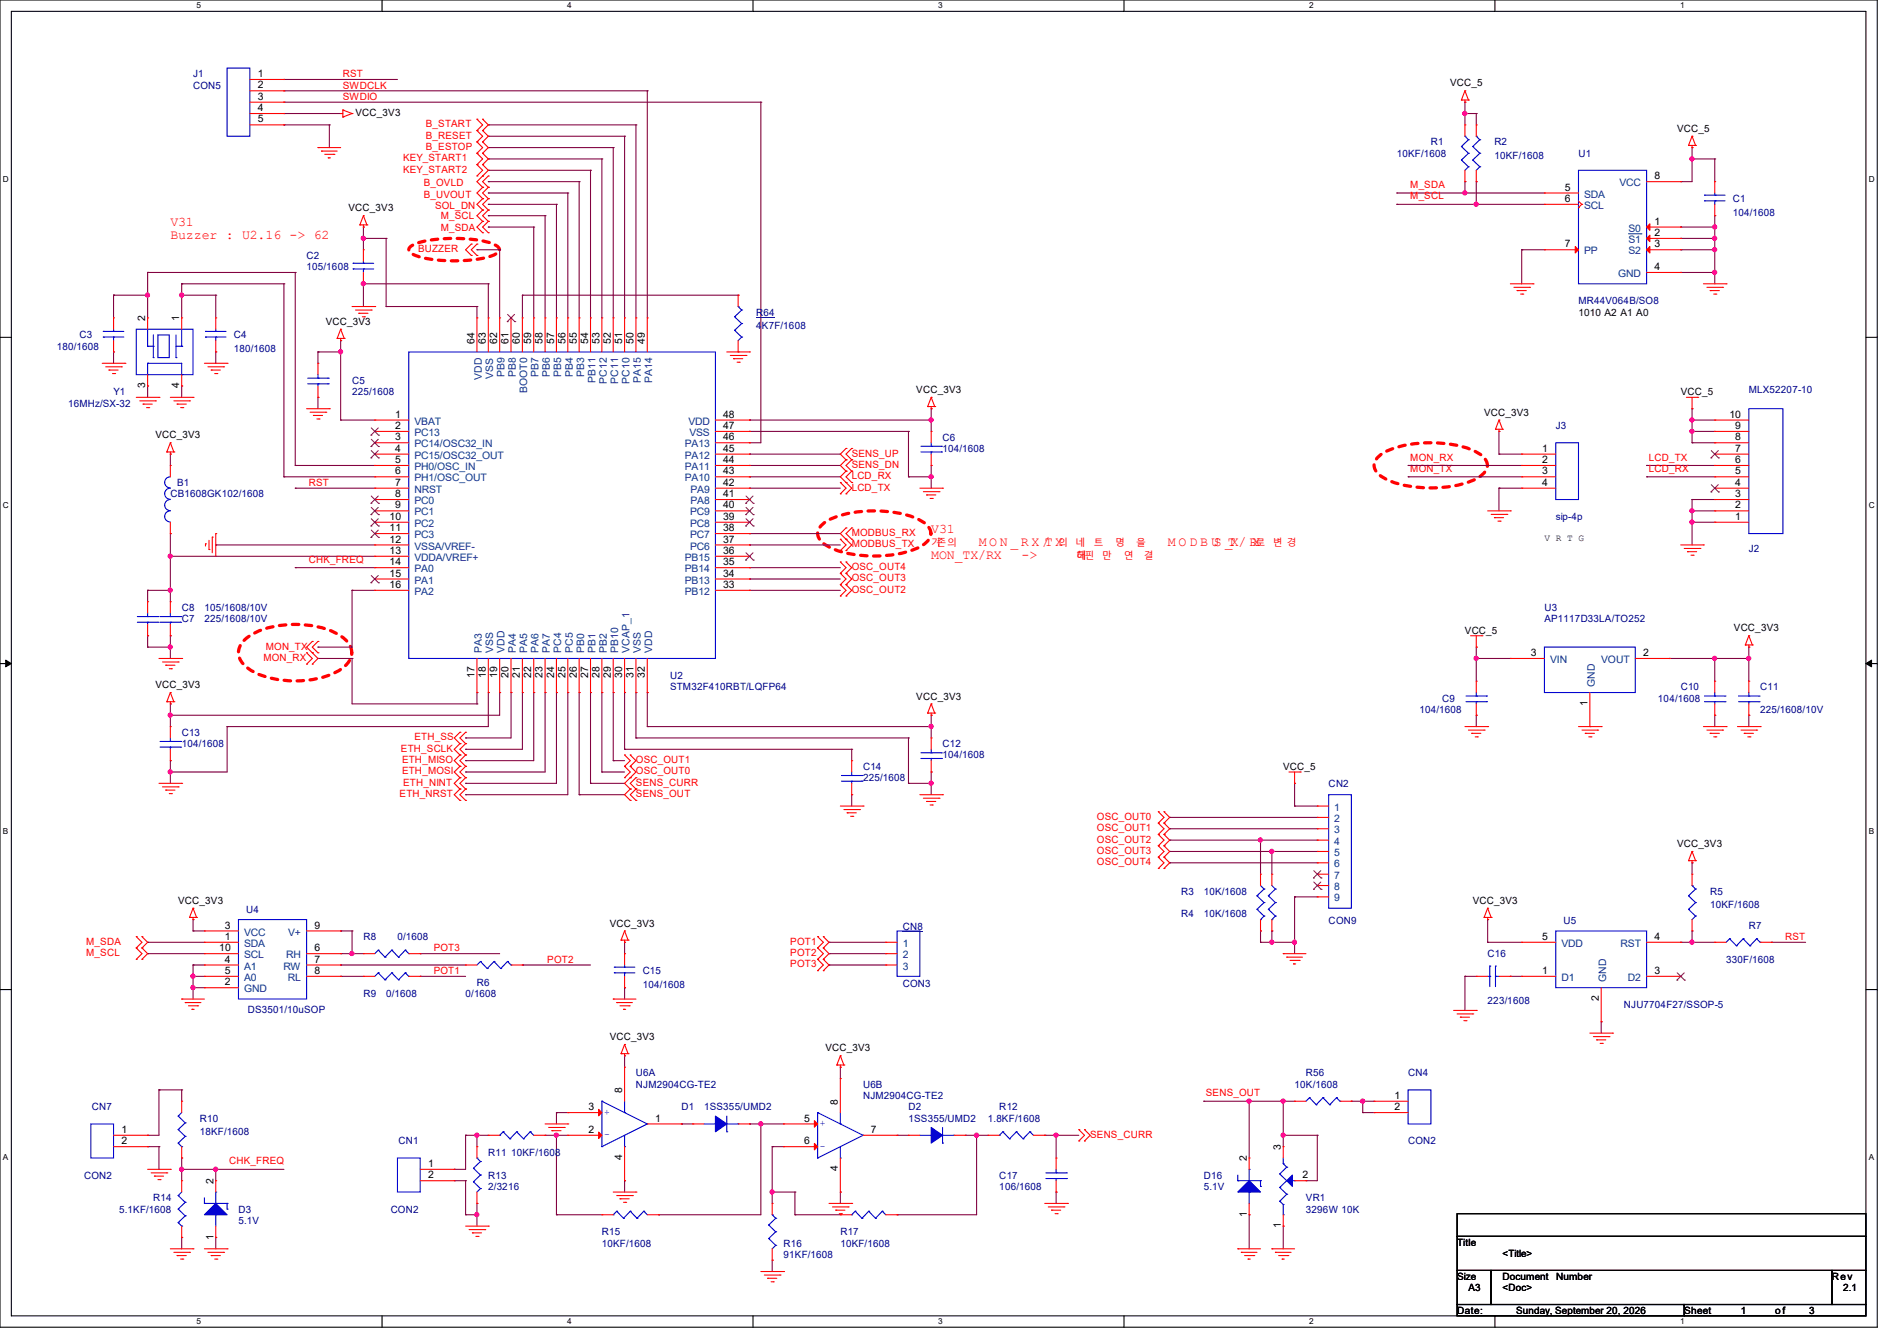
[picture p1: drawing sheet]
<svg xmlns="http://www.w3.org/2000/svg" width="297mm" height="210mm" viewBox="0 0 297 210" stroke-linecap="round" stroke-linejoin="round" font-family="sans-serif">
<defs><g id="words">
<g font-size="2.1" fill="#f00">
<text x="26.7" y="35.4">V31</text>
<text x="26.7" y="37.5">Buzzer : U2.16 -&gt; 62</text>
<text x="145.8" y="83.4">V31</text>
<text x="145.8" y="87.5">MON_TX/RX</text>
<text x="153.3" y="85.5">M O N _ R X /T X</text>
<text x="159.9" y="87.5">-&gt;</text>
<text x="182.8" y="85.5">M O D B US _TX/ RX</text>
</g>
<g font-size="1.6" fill="#000080">
<text x="30.2" y="12.1">J1</text>
<text x="30.2" y="13.9">CON5</text>
<text x="224" y="22.8">R1</text>
<text x="234" y="22.8">R2</text>
<text x="218.7" y="24.6">10KF/1608</text>
<text x="234" y="24.9">10KF/1608</text>
<text x="247.1" y="24.6">U1</text>
<text x="271.3" y="31.7">C1</text>
<text x="271.3" y="33.8">104/1608</text>
<text x="48" y="40.6">C2</text>
<text x="48" y="42.3">105/1608</text>
<text x="247.1" y="47.7">MR44V064B/SO8</text>
<text x="12.4" y="53">C3</text>
<text x="36.6" y="53">C4</text>
<text x="118.4" y="49.4">R64</text>
<text x="118.4" y="51.6">4K7F/1608</text>
<text x="8.9" y="54.8">180/1608</text>
<text x="36.6" y="55.1">180/1608</text>
<text x="10.7" y="63.7">16MHz/SX-32</text>
<text x="17.8" y="61.9">Y1</text>
<text x="55.1" y="60.1">C5</text>
<text x="55.1" y="61.9">225/1608</text>
<text x="273.8" y="61.6">MLX52207-10</text>
<text x="147.6" y="69">C6</text>
<text x="147.6" y="70.8">104/1608</text>
<text x="243.6" y="67.2">J3</text>
<text x="26.7" y="77.9">CB1608GK102/1608</text>
<text x="27.7" y="76.1">B1</text>
<text x="243.6" y="81.4">sip-4p</text>
<text x="273.8" y="86.4">J2</text>
<text x="28.4" y="95.7">C8</text>
<text x="32" y="95.7">105/1608/10V</text>
<text x="241.8" y="95.7">U3</text>
<text x="28.4" y="97.4">C7</text>
<text x="32" y="97.4">225/1608/10V</text>
<text x="241.8" y="97.4">AP1117D33LA/TO252</text>
<text x="104.9" y="106.3">U2</text>
<text x="104.9" y="108.1">STM32F410RBT/LQFP64</text>
<text x="222.2" y="111.7">104/1608</text>
<text x="225.8" y="109.9">C9</text>
<text x="259.6" y="109.9">104/1608</text>
<text x="263.1" y="108.1">C10</text>
<text x="275.6" y="108.1">C11</text>
<text x="275.6" y="111.7">225/1608/10V</text>
<text x="28.4" y="115.2">C13</text>
<text x="28.4" y="117">104/1608</text>
<text x="147.6" y="117">C12</text>
<text x="147.6" y="118.8">104/1608</text>
<text x="135.1" y="120.6">C14</text>
<text x="135.1" y="122.3">225/1608</text>
<text x="208" y="123.2">CN2</text>
<text x="38.6" y="143">U4</text>
<text x="184.9" y="143.7">R4</text>
<text x="184.9" y="140.1">R3</text>
<text x="188.5" y="143.7">10K/1608</text>
<text x="188.5" y="140.1">10K/1608</text>
<text x="267.8" y="140.1">R5</text>
<text x="267.8" y="142.2">10KF/1608</text>
<text x="56.9" y="147.2">R8</text>
<text x="62.2" y="147.2">0/1608</text>
<text x="141.4" y="145.6">CN8</text>
<text x="208" y="144.7">CON9</text>
<text x="232.9" y="149.9">C16</text>
<text x="244.8" y="144.7">U5</text>
<text x="273.8" y="145.5">R7</text>
<text x="74.7" y="154.3">R6</text>
<text x="100.6" y="152.6">C15</text>
<text x="100.6" y="154.7">104/1608</text>
<text x="141.4" y="154.5">CON3</text>
<text x="270.3" y="150.8">330F/1608</text>
<text x="38.8" y="158.6">DS3501/10uSOP</text>
<text x="56.9" y="156.1">R9</text>
<text x="60.5" y="156.1">0/1608</text>
<text x="72.9" y="156.1">0/1608</text>
<text x="232.9" y="157.2">223/1608</text>
<text x="254.3" y="157.9">NJU7704F27/SSOP-5</text>
<text x="14.4" y="173.9">CN7</text>
<text x="99.6" y="168.6">U6A</text>
<text x="99.6" y="170.3">NJM2904CG-TE2</text>
<text x="106.7" y="173.9">D1</text>
<text x="110.2" y="173.9">1SS355/UMD2</text>
<text x="135.1" y="170.3">U6B</text>
<text x="135.1" y="172.1">NJM2904CG-TE2</text>
<text x="142.2" y="173.9">D2</text>
<text x="156.5" y="173.9">R12</text>
<text x="202.7" y="170.3">10K/1608</text>
<text x="204.5" y="168.6">R56</text>
<text x="220.5" y="168.6">CN4</text>
<text x="31.3" y="175.7">R10</text>
<text x="31.3" y="177.8">18KF/1608</text>
<text x="62.4" y="179.2">CN1</text>
<text x="142.2" y="175.7">1SS355/UMD2</text>
<text x="154.7" y="175.7">1.8KF/1608</text>
<text x="220.5" y="179.2">CON2</text>
<text x="13.2" y="184.6">CON2</text>
<text x="76.5" y="181">R11 10KF/1608</text>
<text x="76.5" y="184.6">R13</text>
<text x="156.5" y="184.6">C17</text>
<text x="188.5" y="184.6">D16</text>
<text x="18.7" y="189.9">5.1KF/1608</text>
<text x="24" y="188.1">R14</text>
<text x="37.3" y="189.9">D3</text>
<text x="37.3" y="191.7">5.1V</text>
<text x="61.2" y="189.9">CON2</text>
<text x="76.5" y="186.3">2/3216</text>
<text x="156.5" y="186.3">106/1608</text>
<text x="188.5" y="186.3">5.1V</text>
<text x="204.5" y="188.1">VR1</text>
<text x="204.5" y="189.9">3296W 10K</text>
<text x="94.2" y="193.5">R15</text>
<text x="94.2" y="195.2">10KF/1608</text>
<text x="122.7" y="195.2">R16</text>
<text x="122.7" y="197">91KF/1608</text>
<text x="131.6" y="193.5">R17</text>
<text x="131.6" y="195.2">10KF/1608</text>
</g>
<g font-size="1.6">
<text x="40.3" y="12.1">1</text>
<text x="40.3" y="13.8">2</text>
<text x="40.3" y="15.6">3</text>
<text x="40.3" y="17.4">4</text>
<text x="227" y="13.5">VCC_5</text>
<text x="40.3" y="19.2">5</text>
<text x="55.7" y="18.2">VCC_3V3</text>
<text x="262.6" y="20.7">VCC_5</text>
<text x="245" y="29.8">5</text>
<text x="259" y="28.1">8</text>
<text x="54.6" y="33.1">VCC_3V3</text>
<text x="245" y="31.6">6</text>
<text x="259" y="35.2">1</text>
<text x="245" y="38.7">7</text>
<text x="259" y="37">2</text>
<text x="259" y="38.7">3</text>
<text x="259" y="42.3">4</text>
<text x="22.7" y="50.3" transform="rotate(-90 22.7 50.3)">2</text>
<text x="28.1" y="50.3" transform="rotate(-90 28.1 50.3)">1</text>
<text x="51" y="50.9">VCC_3V3</text>
<text x="74.3" y="53.9" transform="rotate(-90 74.3 53.9)">64</text>
<text x="76.1" y="53.9" transform="rotate(-90 76.1 53.9)">63</text>
<text x="77.9" y="53.9" transform="rotate(-90 77.9 53.9)">62</text>
<text x="79.6" y="53.9" transform="rotate(-90 79.6 53.9)">61</text>
<text x="81.4" y="53.9" transform="rotate(-90 81.4 53.9)">60</text>
<text x="83.2" y="53.9" transform="rotate(-90 83.2 53.9)">59</text>
<text x="85" y="53.9" transform="rotate(-90 85 53.9)">58</text>
<text x="86.7" y="53.9" transform="rotate(-90 86.7 53.9)">57</text>
<text x="88.5" y="53.9" transform="rotate(-90 88.5 53.9)">56</text>
<text x="90.3" y="53.9" transform="rotate(-90 90.3 53.9)">55</text>
<text x="92.1" y="53.9" transform="rotate(-90 92.1 53.9)">54</text>
<text x="93.9" y="53.9" transform="rotate(-90 93.9 53.9)">53</text>
<text x="95.6" y="53.9" transform="rotate(-90 95.6 53.9)">52</text>
<text x="97.4" y="53.9" transform="rotate(-90 97.4 53.9)">51</text>
<text x="99.2" y="53.9" transform="rotate(-90 99.2 53.9)">50</text>
<text x="101" y="53.9" transform="rotate(-90 101 53.9)">49</text>
<text x="247.1" y="49.4">1010 A2 A1 A0</text>
<text x="22.7" y="60.8" transform="rotate(-90 22.7 60.8)">3</text>
<text x="28.1" y="60.8" transform="rotate(-90 28.1 60.8)">4</text>
<text x="61.9" y="65.4">1</text>
<text x="113.2" y="65.4">48</text>
<text x="143.5" y="61.6">VCC_3V3</text>
<text x="232.4" y="65.1">VCC_3V3</text>
<text x="263.1" y="61.9">VCC_5</text>
<text x="270.8" y="65.4">10</text>
<text x="24.3" y="68.7">VCC_3V3</text>
<text x="61.9" y="67.2">2</text>
<text x="61.9" y="69">3</text>
<text x="61.9" y="70.7">4</text>
<text x="113.2" y="67.2">47</text>
<text x="113.2" y="70.7">45</text>
<text x="113.2" y="69">46</text>
<text x="241.5" y="70.7">1</text>
<text x="271.7" y="70.7">7</text>
<text x="271.7" y="69">8</text>
<text x="271.7" y="67.2">9</text>
<text x="61.9" y="72.5">5</text>
<text x="61.9" y="74.3">6</text>
<text x="61.9" y="76.1">7</text>
<text x="61.9" y="77.9">8</text>
<text x="113.2" y="77.9">41</text>
<text x="113.2" y="76.1">42</text>
<text x="113.2" y="74.3">43</text>
<text x="113.2" y="72.5">44</text>
<text x="241.5" y="72.5">2</text>
<text x="241.5" y="74.3">3</text>
<text x="241.5" y="76.1">4</text>
<text x="271.7" y="77.9">3</text>
<text x="271.7" y="76.1">4</text>
<text x="271.7" y="74.3">5</text>
<text x="271.7" y="72.5">6</text>
<text x="61" y="81.4">10</text>
<text x="61" y="83.2">11</text>
<text x="61.9" y="79.6">9</text>
<text x="113.2" y="83.2">38</text>
<text x="113.2" y="81.4">39</text>
<text x="113.2" y="79.6">40</text>
<text x="271.7" y="81.4">1</text>
<text x="271.7" y="79.6">2</text>
<text x="61" y="85">12</text>
<text x="61" y="86.7">13</text>
<text x="61" y="88.5">14</text>
<text x="113.2" y="88.5">35</text>
<text x="113.2" y="86.7">36</text>
<text x="113.2" y="85">37</text>
<text x="61" y="90.3">15</text>
<text x="61" y="92.1">16</text>
<text x="113.2" y="92.1">33</text>
<text x="113.2" y="90.3">34</text>
<text x="229.4" y="99.2">VCC_5</text>
<text x="271.5" y="98.9">VCC_3V3</text>
<text x="24.3" y="107.8">VCC_3V3</text>
<text x="74.3" y="106.1" transform="rotate(-90 74.3 106.1)">17</text>
<text x="76.1" y="106.1" transform="rotate(-90 76.1 106.1)">18</text>
<text x="77.9" y="106.1" transform="rotate(-90 77.9 106.1)">19</text>
<text x="79.6" y="106.1" transform="rotate(-90 79.6 106.1)">20</text>
<text x="81.4" y="106.1" transform="rotate(-90 81.4 106.1)">21</text>
<text x="83.2" y="106.1" transform="rotate(-90 83.2 106.1)">22</text>
<text x="85" y="106.1" transform="rotate(-90 85 106.1)">23</text>
<text x="86.7" y="106.1" transform="rotate(-90 86.7 106.1)">24</text>
<text x="88.5" y="106.1" transform="rotate(-90 88.5 106.1)">25</text>
<text x="90.3" y="106.1" transform="rotate(-90 90.3 106.1)">26</text>
<text x="92.1" y="106.1" transform="rotate(-90 92.1 106.1)">27</text>
<text x="93.9" y="106.1" transform="rotate(-90 93.9 106.1)">28</text>
<text x="95.6" y="106.1" transform="rotate(-90 95.6 106.1)">29</text>
<text x="97.4" y="106.1" transform="rotate(-90 97.4 106.1)">30</text>
<text x="99.2" y="106.1" transform="rotate(-90 99.2 106.1)">31</text>
<text x="101" y="106.1" transform="rotate(-90 101 106.1)">32</text>
<text x="239.7" y="102.7">3</text>
<text x="257.3" y="102.7">2</text>
<text x="143.5" y="109.6">VCC_3V3</text>
<text x="248.5" y="110.6" transform="rotate(-90 248.5 110.6)">1</text>
<text x="200.9" y="120.6">VCC_5</text>
<text x="262.6" y="132.7">VCC_3V3</text>
<text x="27.9" y="141.6">VCC_3V3</text>
<text x="230.6" y="141.6">VCC_3V3</text>
<text x="34.3" y="149">10</text>
<text x="35.2" y="147.2">1</text>
<text x="35.2" y="145.4">3</text>
<text x="49.2" y="149">6</text>
<text x="49.2" y="145.4">9</text>
<text x="95.5" y="145.1">VCC_3V3</text>
<text x="241.5" y="147.2">5</text>
<text x="259" y="147.2">4</text>
<text x="35.2" y="154.3">2</text>
<text x="35.2" y="150.8">4</text>
<text x="35.2" y="152.5">5</text>
<text x="49.2" y="150.8">7</text>
<text x="49.2" y="152.5">8</text>
<text x="241.5" y="152.5">1</text>
<text x="259" y="152.5">3</text>
<text x="250.3" y="156.8" transform="rotate(-90 250.3 156.8)">2</text>
<text x="95.5" y="162.9">VCC_3V3</text>
<text x="129.2" y="164.7">VCC_3V3</text>
<text x="92.1" y="173.9">3</text>
<text x="97.4" y="171.2" transform="rotate(-90 97.4 171.2)">8</text>
<text x="131.2" y="173" transform="rotate(-90 131.2 173)">8</text>
<text x="218.4" y="172.1">1</text>
<text x="218.4" y="173.9">2</text>
<text x="19" y="177.4">1</text>
<text x="19" y="179.2">2</text>
<text x="92.1" y="177.4">2</text>
<text x="102.6" y="175.6">1</text>
<text x="125.9" y="175.6">5</text>
<text x="125.9" y="179.2">6</text>
<text x="136.4" y="177.4">7</text>
<text x="33.4" y="185.5" transform="rotate(-90 33.4 185.5)">2</text>
<text x="67" y="182.8">1</text>
<text x="67" y="184.5">2</text>
<text x="97.4" y="181.7" transform="rotate(-90 97.4 181.7)">4</text>
<text x="131.2" y="183.5" transform="rotate(-90 131.2 183.5)">4</text>
<text x="195.2" y="181.9" transform="rotate(-90 195.2 181.9)">2</text>
<text x="200.5" y="180.1" transform="rotate(-90 200.5 180.1)">3</text>
<text x="203.9" y="184.5">2</text>
<text x="195.2" y="190.6" transform="rotate(-90 195.2 190.6)">1</text>
<text x="33.4" y="194.1" transform="rotate(-90 33.4 194.1)">1</text>
<text x="200.5" y="192.4" transform="rotate(-90 200.5 192.4)">1</text>
<text x="228.1" y="195.1">Title</text>
<text x="235.2" y="196.8">&lt;Title&gt;</text>
<text x="228.1" y="200.4">Size</text>
<text x="229.9" y="202.2">A3</text>
<text x="235.2" y="200.4">Document</text>
<text x="235.2" y="202.2">&lt;Doc&gt;</text>
<text x="243.7" y="200.4">Number</text>
<text x="286.8" y="200.4">Rev</text>
<text x="288.6" y="202.2">2.1</text>
<text x="228.1" y="205.7">Date:</text>
<text x="237.4" y="205.7">Sunday, September 20, 2026</text>
<text x="263.7" y="205.7">Sheet</text>
<text x="272.6" y="205.7">1</text>
<text x="277.9" y="205.7">o f</text>
<text x="283.2" y="205.7">3</text>
</g>
<g font-size="1.6" fill="#f00">
<text x="53.7" y="12.1">RST</text>
<text x="53.7" y="13.9">SWDCLK</text>
<text x="53.7" y="15.7">SWDIO</text>
<text x="66.7" y="23.5">B_ESTOP</text>
<text x="66.7" y="21.7">B_RESET</text>
<text x="66.7" y="19.9">B_START</text>
<text x="63.1" y="27.1">KEY_START2</text>
<text x="63.1" y="25.3">KEY_START1</text>
<text x="66.3" y="29.2">B_OVLD</text>
<text x="220.8" y="29.5">M_SDA</text>
<text x="66.3" y="30.9">B_UVOUT</text>
<text x="68.1" y="32.7">SOL_DN</text>
<text x="69" y="34.3">M_SCL</text>
<text x="220.8" y="31.2">M_SCL</text>
<text x="65.4" y="39.5">BUZZER</text>
<text x="69" y="36.1">M_SDA</text>
<text x="133.3" y="71.5">SENS_UP</text>
<text x="48.3" y="76.1">RST</text>
<text x="133.3" y="73.3">SENS_DN</text>
<text x="133.3" y="75.1">LCD_RX</text>
<text x="133.3" y="76.8">LCD_TX</text>
<text x="220.8" y="73.9">MON_TX</text>
<text x="220.8" y="72.1">MON_RX</text>
<text x="258.1" y="72.1">LCD_TX</text>
<text x="258.1" y="73.9">LCD_RX</text>
<text x="133.3" y="83.9">MODBUS_RX</text>
<text x="48.3" y="88.1">CHK_FREQ</text>
<text x="133.3" y="89.3">OSC_OUT4</text>
<text x="133.3" y="85.7">MODBUS_TX</text>
<text x="133.3" y="92.8">OSC_OUT2</text>
<text x="133.3" y="91.1">OSC_OUT3</text>
<text x="41.6" y="101.7">MON_TX</text>
<text x="41.2" y="103.5">MON_RX</text>
<text x="62.8" y="117.7">ETH_SCLK</text>
<text x="62.9" y="119.5">ETH_MISO</text>
<text x="64.9" y="115.9">ETH_SS</text>
<text x="99.6" y="119.5">OSC_OUT1</text>
<text x="62.6" y="124.8">ETH_NRST</text>
<text x="62.9" y="121.3">ETH_MOSI</text>
<text x="63.1" y="123.1">ETH_NINT</text>
<text x="99.6" y="124.8">SENS_OUT</text>
<text x="99.6" y="121.3">OSC_OUT0</text>
<text x="99.6" y="123.1">SENS_CURR</text>
<text x="171.7" y="130.2">OSC_OUT1</text>
<text x="171.7" y="128.4">OSC_OUT0</text>
<text x="171.7" y="131.9">OSC_OUT2</text>
<text x="171.7" y="133.7">OSC_OUT3</text>
<text x="171.7" y="135.5">OSC_OUT4</text>
<text x="13.5" y="148">M_SDA</text>
<text x="13.5" y="149.7">M_SCL</text>
<text x="67.9" y="149">POT3</text>
<text x="123.7" y="148">POT1</text>
<text x="123.7" y="149.7">POT2</text>
<text x="279.5" y="147.2">RST</text>
<text x="67.9" y="152.6">POT1</text>
<text x="85.7" y="150.8">POT2</text>
<text x="123.7" y="151.5">POT3</text>
<text x="188.8" y="171.7">SENS_OUT</text>
<text x="170.7" y="178.2">SENS_CURR</text>
<text x="35.9" y="182.4">CHK_FREQ</text>
</g>
<g font-size="1.6" fill="#004080">
<text x="253.6" y="29.2">VCC</text>
<text x="248" y="30.9">SDA</text>
<text x="248" y="32.7">SCL</text>
<text x="248" y="39.8">PP</text>
<text x="255" y="36.3">S0</text>
<text x="255" y="38.1">S1</text>
<text x="255" y="39.8">S2</text>
<text x="253.4" y="43.4">GND</text>
<text x="75.4" y="59.5" transform="rotate(-90 75.4 59.5)">VDD</text>
<text x="77.2" y="59.3" transform="rotate(-90 77.2 59.3)">VSS</text>
<text x="79" y="59.1" transform="rotate(-90 79 59.1)">PB9</text>
<text x="80.8" y="59.1" transform="rotate(-90 80.8 59.1)">PB8</text>
<text x="84.3" y="59.1" transform="rotate(-90 84.3 59.1)">PB7</text>
<text x="86.1" y="59.1" transform="rotate(-90 86.1 59.1)">PB6</text>
<text x="87.9" y="59.1" transform="rotate(-90 87.9 59.1)">PB5</text>
<text x="89.7" y="59.1" transform="rotate(-90 89.7 59.1)">PB4</text>
<text x="91.4" y="59.1" transform="rotate(-90 91.4 59.1)">PB3</text>
<text x="93.2" y="60" transform="rotate(-90 93.2 60)">PB11</text>
<text x="100.3" y="60" transform="rotate(-90 100.3 60)">PA15</text>
<text x="102.1" y="60" transform="rotate(-90 102.1 60)">PA14</text>
<text x="82.6" y="61.6" transform="rotate(-90 82.6 61.6)">BOOT0</text>
<text x="95" y="60.1" transform="rotate(-90 95 60.1)">PC12</text>
<text x="96.8" y="60.1" transform="rotate(-90 96.8 60.1)">PC11</text>
<text x="98.6" y="60.1" transform="rotate(-90 98.6 60.1)">PC10</text>
<text x="64.9" y="66.5">VBAT</text>
<text x="64.9" y="68.3">PC13</text>
<text x="64.9" y="70.1">PC14/OSC32_IN</text>
<text x="64.9" y="71.8">PC15/OSC32_OUT</text>
<text x="107.2" y="71.8">PA12</text>
<text x="107.2" y="70.1">PA13</text>
<text x="107.8" y="66.5">VDD</text>
<text x="107.9" y="68.3">VSS</text>
<text x="64.9" y="73.6">PH0/OSC_IN</text>
<text x="64.9" y="75.4">PH1/OSC_OUT</text>
<text x="64.9" y="77.2">NRST</text>
<text x="107.2" y="75.4">PA10</text>
<text x="107.2" y="73.6">PA11</text>
<text x="108.1" y="77.2">PA9</text>
<text x="64.9" y="79">PC0</text>
<text x="64.9" y="80.7">PC1</text>
<text x="64.9" y="82.5">PC2</text>
<text x="108" y="82.5">PC8</text>
<text x="108" y="80.7">PC9</text>
<text x="108.1" y="79">PA8</text>
<text x="64.9" y="86.1">VSSA/VREF-</text>
<text x="64.9" y="87.8">VDDA/VREF+</text>
<text x="64.9" y="89.6">PA0</text>
<text x="64.9" y="84.3">PC3</text>
<text x="107.2" y="89.6">PB14</text>
<text x="107.2" y="87.8">PB15</text>
<text x="108" y="86.1">PC6</text>
<text x="108" y="84.3">PC7</text>
<text x="64.9" y="91.4">PA1</text>
<text x="64.9" y="93.2">PA2</text>
<text x="107.2" y="93.2">PB12</text>
<text x="107.2" y="91.4">PB13</text>
<text x="75.4" y="102.2" transform="rotate(-90 75.4 102.2)">PA3</text>
<text x="77.2" y="102.2" transform="rotate(-90 77.2 102.2)">VSS</text>
<text x="79" y="102.2" transform="rotate(-90 79 102.2)">VDD</text>
<text x="80.8" y="102.2" transform="rotate(-90 80.8 102.2)">PA4</text>
<text x="82.6" y="102.2" transform="rotate(-90 82.6 102.2)">PA5</text>
<text x="84.3" y="102.2" transform="rotate(-90 84.3 102.2)">PA6</text>
<text x="86.1" y="102.2" transform="rotate(-90 86.1 102.2)">PA7</text>
<text x="87.9" y="102.2" transform="rotate(-90 87.9 102.2)">PC4</text>
<text x="89.7" y="102.2" transform="rotate(-90 89.7 102.2)">PC5</text>
<text x="91.4" y="102.2" transform="rotate(-90 91.4 102.2)">PB0</text>
<text x="93.2" y="102.2" transform="rotate(-90 93.2 102.2)">PB1</text>
<text x="95" y="102.2" transform="rotate(-90 95 102.2)">PB2</text>
<text x="96.8" y="102.2" transform="rotate(-90 96.8 102.2)">PB10</text>
<text x="98.6" y="102.2" transform="rotate(-90 98.6 102.2)">VCAP_1</text>
<text x="100.3" y="102.2" transform="rotate(-90 100.3 102.2)">VSS</text>
<text x="102.1" y="102.2" transform="rotate(-90 102.1 102.2)">VDD</text>
<text x="242.7" y="103.8">VIN</text>
<text x="249.7" y="107.6" transform="rotate(-90 249.7 107.6)">GND</text>
<text x="250.7" y="103.8">VOUT</text>
<text x="208.9" y="127">1</text>
<text x="208.9" y="128.7">2</text>
<text x="208.9" y="130.5">3</text>
<text x="208.9" y="132.3">4</text>
<text x="208.9" y="134.1">5</text>
<text x="208.9" y="135.8">6</text>
<text x="208.9" y="137.6">7</text>
<text x="208.9" y="139.4">8</text>
<text x="208.9" y="141.2">9</text>
<text x="38.2" y="148.3">SDA</text>
<text x="38.2" y="146.5">VCC</text>
<text x="45.1" y="146.5">V+</text>
<text x="141.3" y="148.3">1</text>
<text x="244.5" y="148.3">VDD</text>
<text x="253.7" y="148.3">RST</text>
<text x="38.2" y="155.4">GND</text>
<text x="38.2" y="151.9">A1</text>
<text x="38.2" y="153.6">A0</text>
<text x="38.2" y="150.1">SCL</text>
<text x="44.4" y="151.9">RW</text>
<text x="44.8" y="150.1">RH</text>
<text x="45.1" y="153.6">RL</text>
<text x="141.3" y="150.1">2</text>
<text x="141.3" y="151.9">3</text>
<text x="244.5" y="153.6">D1</text>
<text x="251.5" y="153.8" transform="rotate(-90 251.5 153.8)">GND</text>
<text x="254.9" y="153.6">D2</text>
</g>
<g font-size="1.5" fill="#f00">
<text x="145.8" y="85.5">기존의</text>
<text x="165.7" y="85.5">의</text>
<text x="168.4" y="85.5">네</text>
<text x="168.6" y="87.6">헤</text>
<text x="168.6" y="87.6">더핀</text>
<text x="171.3" y="85.5">트</text>
<text x="172.5" y="87.6">만</text>
<text x="174.6" y="85.5">명</text>
<text x="175.9" y="87.6">연</text>
<text x="177.9" y="85.5">을</text>
<text x="179.1" y="87.6">결</text>
<text x="196.6" y="85.5">로</text>
<text x="199.3" y="85.5">변 경</text>
</g>
<text font-size="1.5" x="241.8" y="84.8">V R T G</text>
<g font-size="1.5" fill="#00f">
<text x="94.6" y="178.1">-</text>
<text x="94.6" y="174.6">+</text>
<text x="128.4" y="179.9">-</text>
<text x="128.4" y="176.4">+</text>
</g>
<g font-size="1.3">
<text x="30.8" y="1.3">5</text>
<text x="88.8" y="1.3">4</text>
<text x="146.9" y="1.3">3</text>
<text x="205" y="1.3">2</text>
<text x="263.1" y="1.3">1</text>
<text x=".5" y="28.4">D</text>
<text x="292.6" y="28.4">D</text>
<text x=".5" y="79.5">C</text>
<text x="292.6" y="79.5">C</text>
<text x=".5" y="130.6">B</text>
<text x="292.6" y="130.6">B</text>
<text x=".5" y="181.7">A</text>
<text x="292.6" y="181.7">A</text>
<text x="30.8" y="207.4">5</text>
<text x="88.8" y="207.4">4</text>
<text x="146.9" y="207.4">3</text>
<text x="205" y="207.4">2</text>
<text x="263.1" y="207.4">1</text>
</g>
</g></defs>
<path d="M0 0h293.9v207.9h-293.9zM1.8 1.8h290.3v204.3h-290.3z" fill="none" stroke="#000" stroke-width=".17"/>
<g fill="#fff">
<path d="M30.8 .2h.7v1.4h-.7z"/>
<path d="M30.8 206.2h.7v1.4h-.7z"/>
</g>
<path d="M59.8 0v1.8M59.8 206.1v1.8" fill="none" stroke="#000" stroke-width=".17"/>
<g fill="#fff">
<path d="M88.8 .2h.7v1.4h-.7z"/>
<path d="M88.8 206.2h.7v1.4h-.7z"/>
</g>
<path d="M117.9 0v1.8M117.9 206.1v1.8" fill="none" stroke="#000" stroke-width=".17"/>
<g fill="#fff">
<path d="M146.9 .2h.7v1.4h-.7z"/>
<path d="M146.9 206.2h.7v1.4h-.7z"/>
</g>
<path d="M176 0v1.8M176 206.1v1.8" fill="none" stroke="#000" stroke-width=".17"/>
<g fill="#fff">
<path d="M205 .2h.7v1.4h-.7z"/>
<path d="M205 206.2h.7v1.4h-.7z"/>
</g>
<path d="M234.1 0v1.8M234.1 206.1v1.8" fill="none" stroke="#000" stroke-width=".17"/>
<g fill="#fff">
<path d="M263.1 .2h.6v1.4h-.6z"/>
<path d="M263.1 206.2h.6v1.4h-.6z"/>
<path d="M.5 27.3h.9v1.4h-.9z"/>
<path d="M292.6 27.3h.9v1.4h-.9z"/>
<path d="M.5 78.4h.9v1.4h-.9z"/>
<path d="M292.6 78.4h.9v1.4h-.9z"/>
</g>
<path d="M0 52.8h1.8M292.1 52.8h1.8" fill="none" stroke="#000" stroke-width=".17"/>
<g fill="#fff">
<path d="M.5 129.5h.8v1.4h-.8z"/>
<path d="M292.6 129.5h.8v1.4h-.8z"/>
</g>
<path d="M0 103.9h1.8M292.1 103.9h1.8" fill="none" stroke="#000" stroke-width=".17"/>
<path d="M.9 103.4l.9 .5-.9 .5zM292.1 103.9l.9-.5v1z" fill="#000" stroke="#000" stroke-width=".16"/>
<g fill="#fff">
<path d="M.5 180.5h.8v1.4h-.8z"/>
<path d="M292.6 180.5h.8v1.4h-.8z"/>
</g>
<path d="M0 155h1.8M292.1 155h1.8M228.1 190.1h64v3.5h-64zM228.1 193.6h64v5.4h-64zM228.1 199h5.4v5.3h-5.4zM233.5 199h53.3v5.3h-53.3zM286.8 199h5.3v5.3h-5.3zM228.1 204.3h35.6v1.8h-35.6zM263.7 204.3h28.4v1.8h-28.4z" fill="none" stroke="#000" stroke-width=".17"/>
<path d="M64.1 38.8a7.7 7.7 0 0 1 4.5-1.4 21.1 21.1 0 0 1 8.6 .8l.9 .6 .1 .3a1.95 1.95 0 0 1-1.7 1.1 22.8 22.8 0 0 1-11.5-.2l-.9-.6-.1-.3zM216 71.4a13.5 13.5 0 0 1 8-2.1 13.5 13.5 0 0 1 8.1 2.1 1.76 1.76 0 0 1 0 3 13.5 13.5 0 0 1-8.1 2 13.5 13.5 0 0 1-8-2 1.76 1.76 0 0 1 0-3zM128.8 82.1a13.5 13.5 0 0 1 8.1-2.1 13.5 13.5 0 0 1 8 2.1 1.76 1.76 0 0 1 0 2.9 13.5 13.5 0 0 1-8 2.1 13.5 13.5 0 0 1-8.1-2.1 1.76 1.76 0 0 1 0-2.9zM38.2 100.3a11.5 11.5 0 0 1 8-2.5 11.5 11.5 0 0 1 8.1 2.5 2.52 2.52 0 0 1 0 3.8 11.5 11.5 0 0 1-8.1 2.5 11.5 11.5 0 0 1-8-2.5 2.52 2.52 0 0 1 0-3.8z" fill="none" stroke="#f00" stroke-width=".51" stroke-dasharray="1"/>
<g fill="none" stroke="#800040" stroke-width=".17">
<path d="M44.4 12.4h.1M44.4 14.2h.1M44.4 16h.1M44.4 17.8h.1M44.4 19.6h.1M44.4 12.4h17.8M44.4 14.2h56.9M44.4 16h74.7M44.4 17.8h8.9M44.4 19.6h7.2M51.6 19.6h.1M51.6 19.6v3.5"/>
<path d="M76.5 19.6h.1M76.5 19.6h23.1M99.6 19.6h.1M99.6 19.6v30.2M101.3 14.2h.1M101.3 14.2v35.6M119.1 16h.1M119.1 16v53.3h-1.8M229.4 17.8h.1M229.4 16h.1M229.4 17.8h1.7M229.4 16v3.6"/>
<path d="M231.1 17.8h.1M231.1 17.8v1.8M56.9 37.3h.1M56.9 35.6h.1M56.9 35.6v3.5M56.9 37.3h3.6M60.5 37.3h.1M60.5 37.3v10.7M74.7 39.1h.1M74.7 39.1h3.5M76.5 35.6h.1M76.5 33.8h.1"/>
<path d="M76.5 32h.1M76.5 30.2h.1M76.5 28.4h.1M76.5 26.7h.1M76.5 24.9h.1M76.5 23.1h.1M76.5 21.3h.1M76.5 24.9h17.7M76.5 35.6h7.1M76.5 28.4h14.2M76.5 30.2h12.4M76.5 32h10.6"/>
<path d="M76.5 33.8h8.8M76.5 26.7h16M76.5 23.1h19.5M76.5 21.3h21.3M78.2 39.1h.1M78.2 39.1v10.7M83.6 35.6h.1M83.6 35.6v14.2M85.3 33.8h.1M85.3 33.8v16M87.1 32h.1M87.1 32v17.8"/>
<path d="M88.9 30.2h.1M88.9 30.2v19.6M90.7 28.4h.1M90.7 28.4v21.4M92.5 26.7h.1M92.5 26.7v23.1M94.2 24.9h.1M94.2 24.9v24.9M96 23.1h.1M96 23.1v26.7M97.8 21.3h.1M97.8 21.3v28.5"/>
<path d="M218.7 30.2h.1M218.7 32h.1M218.7 30.2h23.1M218.7 32h23.1M229.4 30.2h.1M229.4 28.4h.1M229.4 28.4v1.8M231.1 32h.1M231.1 28.4h.1M231.1 28.4v3.6M238.3 39.1h.1M238.3 39.1h3.5"/>
<path d="M238.3 39.1v5.3M263.1 35.6h.1M263.1 37.3h.1M263.1 39.1h.1M263.1 28.4h.1M263.1 35.6h5.4M263.1 37.3h5.4M263.1 39.1h5.4M264.9 23.1h.1M264.9 24.9h.1M264.9 23.1v5.3h-1.8M264.9 24.9h3.6"/>
<path d="M268.5 24.9h.1M268.5 33.8h.1M268.5 35.6h.1M268.5 37.3h.1M268.5 39.1h.1M268.5 24.9v3.5M268.5 33.8v10.6M17.8 46.2h.1M17.8 55.1h.1M17.8 46.2h5.3M17.8 46.2v3.6M17.8 55.1v1.8"/>
<path d="M23.1 46.2h.1M23.1 42.7h.1M23.1 42.7v7.1M23.1 42.7h23.1M28.4 46.2h.1M28.4 44.4h.1M28.4 44.4v5.4M28.4 44.4h16M28.4 46.2h5.4M33.8 55.1h.1M33.8 46.2h.1M33.8 46.2v3.6"/>
<path d="M33.8 55.1v1.8M44.4 44.4h.1M44.4 44.4v30.3M46.2 42.7h.1M46.2 42.7v30.2M49.8 55.1h.1M49.8 55.1h3.5M49.8 55.1v1.8M53.3 55.1h.1M53.3 53.3h.1M53.3 53.3v12.5M56.9 44.4h.1"/>
<path d="M56.9 44.4v3.6M56.9 44.4h19.6M60.5 48h.1M60.5 48h14.2M74.7 48h.1M74.7 48v1.8M76.5 44.4h.1M76.5 44.4v5.4M81.8 46.2h.1M81.8 46.2h33.8M81.8 46.2v3.6M115.6 46.2h.1"/>
<path d="M263.1 42.7h.1M263.1 42.7h5.4M268.5 42.7h.1M23.1 60.5h.1M23.1 60.5v1.7M26.7 71.1h.1M26.7 71.1v1.8M28.4 60.5h.1M28.4 60.5v1.7M44.4 74.7h.1M44.4 74.7h14.3M46.2 76.5h.1"/>
<path d="M46.2 72.9h.1M46.2 76.5h12.5M46.2 72.9h12.5M49.8 62.2h.1M49.8 62.2v1.8M53.3 65.8h.1M53.3 65.8h5.4M117.3 65.8h.1M117.3 67.6h.1M117.3 69.3h.1M117.3 71.1h.1M117.3 72.9h.1"/>
<path d="M117.3 74.7h.1M117.3 76.5h.1M117.3 74.7h14.3M117.3 65.8h28.5M117.3 67.6h24.9M117.3 76.5h14.3M117.3 72.9h14.3M117.3 71.1h14.3M142.2 74.7h.1M142.2 67.6h.1M142.2 74.7h3.6M142.2 67.6v7.1"/>
<path d="M145.8 64h.1M145.8 74.7h.1M145.8 72.9h.1M145.8 65.8h.1M145.8 64v3.6M145.8 72.9v3.6M220.5 74.7h.1M220.5 72.9h.1M220.5 74.7h17.8M220.5 72.9h17.8M234.7 76.5h.1M234.7 67.6h.1"/>
<path d="M234.7 71.1h.1M234.7 67.6v3.5M234.7 76.5v3.5M234.7 76.5h3.6M234.7 71.1h3.6M257.8 72.9h.1M257.8 74.7h.1M257.8 74.7h10.7M257.8 72.9h10.7M264.9 67.6h.1M264.9 69.3h.1M264.9 65.8h.1"/>
<path d="M264.9 78.2h.1M264.9 64h.1M264.9 65.8h3.6M264.9 67.6h3.6M264.9 64v5.3M264.9 78.2v7.1M264.9 69.3h3.6M264.9 78.2h3.6M23.1 92.5h.1M23.1 99.6h.1M23.1 92.5v1.7M23.1 99.6v1.7"/>
<path d="M23.1 92.5h3.6M26.7 99.6h.1M26.7 87.1h.1M26.7 92.5h.1M26.7 83.6h.1M26.7 83.6v10.6M26.7 99.6v3.5M26.7 87.1h32M33.8 85.3h.1M33.8 85.3h24.9M46.2 88.9h.1M46.2 88.9h12.5"/>
<path d="M55.1 92.5h.1M55.1 92.5h3.6M55.1 92.5v8.8h-5.3M117.3 83.6h.1M117.3 85.3h.1M117.3 92.5h.1M117.3 90.7h.1M117.3 88.9h.1M117.3 85.3h14.3M117.3 92.5h14.3M117.3 88.9h14.3M117.3 83.6h14.3"/>
<path d="M117.3 90.7h14.3M264.9 81.8h.1M264.9 80h.1M264.9 80h3.6M264.9 81.8h3.6M23.1 101.3h.1M23.1 101.3h3.6M26.7 101.3h.1M26.7 110.2h.1M26.7 112h.1M26.7 119.1h.1M26.7 110.2v3.6"/>
<path d="M26.7 119.1v3.6M35.6 113.8h.1M35.6 113.8v7.1h-8.9M49.8 101.3h.1M49.8 103.1h.1M49.8 103.1h5.3M55.1 103.1h.1M55.1 103.1v7.1h19.6M72.9 115.6h.1M72.9 117.3h.1M72.9 119.1h.1M74.7 110.2h.1"/>
<path d="M74.7 108.5h.1M74.7 108.5v1.7M76.5 108.5h.1M76.5 108.5v5.3h-40.9M78.2 108.5h.1M78.2 108.5v3.5h-51.5M80 108.5h.1M80 108.5v7.1h-7.1M81.8 108.5h.1M81.8 108.5v8.8h-8.9M83.6 108.5h.1M83.6 108.5v10.6h-10.7"/>
<path d="M85.3 108.5h.1M85.3 108.5v12.4h-12.4M87.1 108.5h.1M87.1 108.5v14.2h-14.2M88.9 108.5h.1M88.9 108.5v16h-16M90.7 108.5h.1M90.7 108.5v16M92.5 108.5h.1M92.5 108.5v14.2M94.2 108.5h.1M94.2 108.5v12.4"/>
<path d="M96 108.5h.1M96 119.1h.1M96 108.5v10.6M96 119.1h1.8M97.8 117.3h.1M97.8 108.5h.1M97.8 108.5v8.8M97.8 117.3h35.5M99.6 108.5h.1M99.6 115.6h.1M99.6 108.5v7.1M99.6 115.6h42.6"/>
<path d="M101.3 113.8h.1M101.3 108.5h.1M101.3 113.8h44.5M101.3 108.5v5.3M133.3 117.3h.1M133.3 117.3v1.8M142.2 115.6h.1M142.2 115.6v7.1M145.8 112h.1M145.8 113.8h.1M145.8 112v3.6M231.1 101.3h.1"/>
<path d="M231.1 103.1h.1M231.1 112h.1M231.1 101.3v5.4M231.1 112v1.8M231.1 103.1h5.4M261.4 103.1h.1M261.4 103.1h12.4M268.5 103.1h.1M268.5 112h.1M268.5 103.1v3.6M268.5 112v1.8M273.8 101.3h.1"/>
<path d="M273.8 103.1h.1M273.8 112h.1M273.8 101.3v5.4M273.8 112v1.8M26.7 120.9h.1M72.9 120.9h.1M72.9 122.7h.1M72.9 124.5h.1M90.7 124.5h.1M90.7 124.5h7.1M92.5 122.7h.1M92.5 122.7h5.3"/>
<path d="M94.2 120.9h.1M94.2 120.9h3.6M133.3 124.5h.1M133.3 124.5v1.7M142.2 122.7h.1M142.2 122.7h3.6M145.8 120.9h.1M145.8 122.7h.1M145.8 120.9v3.6M183.1 128h.1M183.1 129.8h.1M183.1 135.1h.1"/>
<path d="M183.1 131.6h.1M183.1 133.3h.1M183.1 128h23.1M183.1 129.8h23.1M183.1 131.6h23.1M183.1 133.3h23.1M183.1 135.1h23.1M197.4 131.6h.1M197.4 131.6v5.3M199.1 133.3h.1M199.1 133.3v3.6M202.7 122.7h.1"/>
<path d="M202.7 126.2h.1M202.7 122.7v3.5M202.7 126.2h3.5M264.9 135.1h.1M264.9 135.1v1.8M23.1 147.6h.1M23.1 149.4h.1M23.1 147.6h8.9M23.1 149.4h8.9M30.2 144h.1M30.2 145.8h.1M30.2 154.7h.1"/>
<path d="M30.2 151.1h.1M30.2 152.9h.1M30.2 152.9h1.8M30.2 151.1h1.8M30.2 144v1.8M30.2 151.1v5.4M30.2 145.8h1.8M30.2 154.7h1.8M53.3 151.1h.1M53.3 152.9h.1M53.3 145.8h.1M53.3 149.4h.1"/>
<path d="M53.3 152.9h3.6M53.3 149.4h3.6M53.3 151.1h19.6M53.3 145.8h1.8M55.1 149.4h.1M55.1 145.8h.1M55.1 145.8v3.6M65.8 149.4h.1M65.8 152.9h.1M65.8 152.9h7.1M65.8 149.4h12.4M81.8 151.1h.1"/>
<path d="M81.8 151.1h10.7M97.8 147.6h.1M97.8 154.7h.1M97.8 147.6v1.8M97.8 154.7v1.8M129.8 147.6h.1M129.8 151.1h.1M129.8 149.4h.1M129.8 147.6h8.9M129.8 149.4h8.9M129.8 151.1h8.9M197.4 145.8h.1"/>
<path d="M197.4 147.6h.1M197.4 147.6h5.3M197.4 145.8v1.8M199.1 147.6h.1M199.1 145.8h.1M199.1 145.8v1.8M202.7 140.5h.1M202.7 147.6h.1M202.7 140.5v8.9M202.7 140.5h3.5M229.4 152.9h.1M229.4 152.9v5.3"/>
<path d="M229.4 152.9h1.7M232.9 144h.1M232.9 147.6h.1M232.9 147.6h5.4M232.9 144v3.6M236.5 152.9h.1M236.5 152.9h1.8M263.1 147.6h.1M263.1 147.6h5.4M264.9 145.8h.1M264.9 147.6h.1M264.9 145.8v1.8"/>
<path d="M277.4 147.6h.1M277.4 147.6h5.3M23.1 179.6h.1M23.1 177.8h.1M23.1 179.6h1.8M24.9 179.6h.1M24.9 170.7h.1M24.9 170.7v7.1h-1.8M24.9 179.6v3.5M24.9 170.7h3.5M28.4 170.7h.1M28.4 170.7v1.8"/>
<path d="M72.9 177.8h.1M72.9 177.8v5.3h-1.8M72.9 177.8h3.6M74.7 177.8h.1M74.7 177.8v1.8M85.3 177.8h.1M85.3 177.8h3.6M87.1 177.8h.1M87.1 174.2h.1M87.1 174.2v1.8M87.1 177.8v12.4M87.1 174.2h1.8"/>
<path d="M97.8 165.4h.1M97.8 165.4v1.7M106.7 176h.1M106.7 176h1.8M117.3 176h.1M117.3 176h5.4M119.1 176h.1M119.1 176v14.2h-16M120.9 179.6h.1M120.9 179.6h1.8M120.9 179.6v8.9M131.6 167.1h.1"/>
<path d="M131.6 167.1v1.8M140.5 177.8h.1M140.5 177.8h1.7M151.1 177.8h.1M151.1 177.8h3.6M152.9 177.8h.1M152.9 177.8v12.4h-12.4M163.6 177.8h.1M163.6 177.8h5.3M165.4 177.8h.1M165.4 177.8v3.6M188.5 172.5h.1"/>
<path d="M188.5 172.5h14.2M195.6 172.5h.1M195.6 172.5v8.9M200.9 177.8h.1M200.9 172.5h.1M200.9 177.8h5.3M200.9 172.5v7.1M206.2 177.8h.1M206.2 177.8v7.1h-1.7M211.6 172.5h.1M211.6 172.5h3.5M213.4 172.5h.1"/>
<path d="M213.4 174.2h.1M213.4 174.2h1.7M213.4 172.5v1.7M250.7 160h.1M250.7 160v1.8M28.4 183.1h.1M28.4 193.8h.1M28.4 181.4h.1M28.4 183.1h16M28.4 181.4v3.5M28.4 193.8v1.8M33.8 183.1h.1"/>
<path d="M33.8 193.8h.1M33.8 183.1v1.8M33.8 193.8v1.8M71.1 183.1h.1M71.1 184.9h.1M71.1 184.9h1.8M72.9 184.9h.1M72.9 190.2h.1M72.9 184.9v5.3M72.9 190.2h1.8M74.7 190.2h.1M74.7 188.5h.1"/>
<path d="M74.7 188.5v3.5M87.1 190.2h.1M87.1 190.2h7.1M97.8 184.9h.1M97.8 184.9v1.8M103.1 190.2h.1M120.9 186.7h.1M120.9 197.4h.1M120.9 197.4v1.7M120.9 186.7h3.6M124.5 186.7h.1M124.5 190.2h.1"/>
<path d="M124.5 190.2h7.1M124.5 186.7v3.5M131.6 186.7h.1M131.6 186.7v1.8M140.5 190.2h.1M165.4 186.7h.1M165.4 186.7v1.8M195.6 190.2h.1M195.6 190.2v5.4M200.9 192h.1M200.9 192v3.6M204.5 184.9h.1"/>
</g>
<g fill="#f0f" stroke="#f0f" stroke-width=".17">
<circle cx="26.6" cy="87.1" r=".32"/>
<circle cx="26.6" cy="92.4" r=".32"/>
<circle cx="56.9" cy="37.3" r=".32"/>
<circle cx="26.6" cy="101.3" r=".32"/>
<circle cx="145.8" cy="113.8" r=".32"/>
<circle cx="145.8" cy="122.7" r=".32"/>
<circle cx="145.8" cy="74.7" r=".32"/>
<circle cx="145.8" cy="65.8" r=".32"/>
<circle cx="264.9" cy="24.9" r=".32"/>
<circle cx="268.5" cy="35.5" r=".32"/>
<circle cx="268.5" cy="37.3" r=".32"/>
<circle cx="268.5" cy="42.7" r=".32"/>
<circle cx="268.5" cy="39.1" r=".32"/>
<circle cx="229.3" cy="17.8" r=".32"/>
<circle cx="229.3" cy="30.2" r=".32"/>
<circle cx="231.1" cy="32" r=".32"/>
<circle cx="264.9" cy="81.8" r=".32"/>
<circle cx="264.9" cy="80" r=".32"/>
<circle cx="264.9" cy="67.5" r=".32"/>
<circle cx="264.9" cy="65.8" r=".32"/>
<circle cx="74.7" cy="177.8" r=".32"/>
<circle cx="74.7" cy="190.2" r=".32"/>
<circle cx="87.1" cy="177.8" r=".32"/>
<circle cx="119.1" cy="176" r=".32"/>
<circle cx="152.9" cy="177.8" r=".32"/>
<circle cx="165.3" cy="177.8" r=".32"/>
<circle cx="264.9" cy="147.6" r=".32"/>
<circle cx="231.1" cy="103.1" r=".32"/>
<circle cx="268.5" cy="103.1" r=".32"/>
<circle cx="273.8" cy="103.1" r=".32"/>
<circle cx="26.6" cy="112" r=".32"/>
<circle cx="28.4" cy="183.1" r=".32"/>
<circle cx="33.8" cy="183.1" r=".32"/>
<circle cx="56.9" cy="44.4" r=".32"/>
<circle cx="26.6" cy="120.9" r=".32"/>
<circle cx="53.3" cy="55.1" r=".32"/>
<circle cx="23.1" cy="46.2" r=".32"/>
<circle cx="28.4" cy="46.2" r=".32"/>
<circle cx="120.9" cy="186.7" r=".32"/>
<circle cx="197.3" cy="131.6" r=".32"/>
<circle cx="199.1" cy="133.3" r=".32"/>
<circle cx="202.7" cy="147.6" r=".32"/>
<circle cx="199.1" cy="147.6" r=".32"/>
<circle cx="55.1" cy="149.3" r=".32"/>
<circle cx="30.2" cy="154.7" r=".32"/>
<circle cx="30.2" cy="152.9" r=".32"/>
<circle cx="200.9" cy="177.8" r=".32"/>
<circle cx="200.9" cy="172.4" r=".32"/>
<circle cx="195.6" cy="172.4" r=".32"/>
<circle cx="213.3" cy="172.4" r=".32"/>
</g>
<g fill="none" stroke="#f00" stroke-width=".17">
<path d="M39.1 17.8h5.3M39.1 12.4h5.3M39.1 14.2h5.3M39.1 16h5.3M39.1 19.6h5.3M44.4 12.4h.1M44.4 14.2h.1M44.4 16h.1M44.4 17.8h.1M44.4 19.6h.1M53.3 17.8h.1M53.3 17.8h.4"/>
<path d="M53.7 18.3h.1M53.7 17.2h.1M53.7 17.2v1.1M53.7 17.2l1.4 .6M55.1 17.8h.1M55.1 17.8l-1.4 .5M74.7 18.7h.1M74.7 18.7l.9 .9-.9 .8M75.6 18.7h.1M75.6 18.7l.9 .9-.9 .8M228.8 15.7h.1M228.8 15.7h1.1"/>
<path d="M229.4 16h.1M229.4 14.2h.1M229.4 19.6h.1M229.4 15.7v.3M229.4 19.6v1.7M229.4 14.2l-.6 1.5M229.4 14.2l.5 1.5M229.9 15.7h.1M231.1 19.6h.1M231.1 19.6v1.7M49.8 23.1h.1M49.8 23.1h3.5"/>
<path d="M50.3 23.7h.1M50.3 23.7h2.5M50.8 24.2h1.5M51.4 24.7h.1M51.4 24.7h.3M52.3 24.2h.1M56.3 35.2h.1M56.3 35.2h1.1M56.9 35.6h.1M56.9 33.8h.1M56.9 39.1h.1M56.9 35.2v.4"/>
<path d="M56.9 39.1v1.8M56.9 33.8l-.6 1.4M56.9 33.8l.5 1.4M57.4 35.2h.1M73.8 38.2h.1M73.8 38.2l-.9 .9 .9 .9M74.7 27.6h.1M74.7 25.8h.1M74.7 24h.1M74.7 22.2h.1M74.7 20.4h.1M74.7 38.2h.1"/>
<path d="M74.7 25.8l.9 .9-.9 .9M74.7 24l.9 .9-.9 .9M74.7 22.2l.9 .9-.9 .9M74.7 20.4l.9 .9-.9 .9M74.7 38.2l-.9 .9 .9 .9M75.6 34.7h.1M75.6 36.4h.1M75.6 32.9h.1M75.6 31.1h.1M75.6 29.3h.1M75.6 27.6h.1M75.6 25.8h.1"/>
<path d="M75.6 24h.1M75.6 22.2h.1M75.6 20.4h.1M75.6 34.7l-.9 .9 .9 .8M75.6 32.9l-.9 .9 .9 .9M75.6 31.1l-.9 .9 .9 .9M75.6 29.3l-.9 .9 .9 .9M75.6 25.8l.9 .9-1.8 1.7 .9 .9M75.6 24l.9 .9-.9 .9M75.6 22.2l.9 .9-.9 .9M75.6 20.4l.9 .9-.9 .9M76.5 34.7h.1"/>
<path d="M76.5 36.4h.1M76.5 32.9h.1M76.5 31.1h.1M76.5 29.3h.1M76.5 27.6h.1M76.5 34.7l-.9 .9 .9 .8M76.5 32.9l-.9 .9 .9 .9M76.5 31.1l-.9 .9 .9 .9M76.5 29.3l-.9 .9 .9 .9M76.5 27.6l-.9 .8 .9 .9M229.4 28.4h.1M229.4 26.7v1.7"/>
<path d="M231.1 28.4h.1M231.1 26.7v1.7M241.8 30.2h.1M241.8 32h.1M241.8 39.1h.1M241.8 30.2h5.3M241.8 32h5.3M241.8 39.1h5.3M247.1 32.5h.1M247.1 31.5l.5 .5M247.6 32h.1M247.6 32l-.5 .5"/>
<path d="M257.8 39.1h5.3M257.8 28.4h5.3M257.8 35.6h5.3M257.8 37.3h5.3M263.1 28.4h.1M263.1 35.6h.1M263.1 37.3h.1M263.1 39.1h.1M264.4 22.8h.1M264.4 22.8h1.1M264.9 23.1h.1M264.9 21.3h.1"/>
<path d="M264.9 22.8v.3M264.9 21.3l-.5 1.5M264.9 21.3l.6 1.5M265.5 22.8h.1M268.5 28.4h.1M268.5 33.8h.1M268.5 28.4v1.8M268.5 32v1.8M16 56.9h3.6M16.6 57.4h2.4M17.1 58h.1M17.1 58h1.4"/>
<path d="M17.6 58.5h.3M17.8 49.8h.1M17.8 55.1h.1M17.8 49.8v1.8M17.8 53.3v1.8M17.9 58.5h.1M19 57.4h.1M19.6 56.9h.1M23.1 49.8h.1M23.1 49.8v1.8M23.1 58.7v1.8M28.4 49.8h.1"/>
<path d="M28.4 49.8v1.8M28.4 58.7v1.8M32 56.9h3.6M32.6 57.4h2.4M33.1 58h.1M33.1 58h1.4M33.6 58.5h.4M33.8 49.8h.1M33.8 55.1h.1M33.8 49.8v1.8M33.8 53.3v1.8M34 58.5h.1"/>
<path d="M35 57.4h.1M35.6 56.9h.1M49.8 56.9h.1M49.8 56.9v1.8M52.8 53h.1M52.8 53h1.1M53.3 53.3h.1M53.3 51.6h.1M53.3 53v.3M53.3 51.6l-.5 1.4M53.3 51.6l.6 1.4M53.9 53h.1"/>
<path d="M55.1 48h3.6M55.7 48.6h2.4M56.2 49.1h.1M56.2 49.1h1.4M56.7 49.6h.4M56.9 44.4h.1M56.9 42.7v1.7M57.1 49.6h.1M58.1 48.6h.1M58.7 48h.1M73.8 40h.1M74.7 40h.1"/>
<path d="M74.7 49.8h.1M74.7 49.8v5.3M76.5 49.8h.1M76.5 49.8v5.3M78.2 49.8h.1M78.2 49.8v5.3M80 49.8h.1M80 49.8v5.3M81.8 49.8h.1M81.8 49.8v5.3M83.6 49.8h.1M83.6 49.8v5.3"/>
<path d="M85.3 49.8h.1M85.3 49.8v5.3M87.1 49.8h.1M87.1 49.8v5.3M88.9 49.8h.1M88.9 49.8v5.3M90.7 49.8h.1M90.7 49.8v5.3M92.5 49.8h.1M92.5 49.8v5.3M94.2 49.8h.1M94.2 49.8v5.3"/>
<path d="M96 49.8h.1M96 49.8v5.3M97.8 49.8h.1M97.8 49.8v5.3M99.6 49.8h.1M99.6 49.8v5.3M101.3 49.8h.1M101.3 49.8v5.3M113.8 55.1h3.5M114.3 55.7h2.5M114.9 56.2h.1M114.9 56.2h1.4"/>
<path d="M115.4 56.7h.3M115.6 55.1h.1M115.6 46.2h.1M115.6 46.2v1.8M115.6 53.3v1.8M115.7 56.7h.1M116.8 55.7h.1M117.3 55.1h.1M236.5 44.4h3.5M237 45h2.5M237.5 45.5h.1M237.5 45.5h1.5"/>
<path d="M238.1 46.1h.3M238.4 46.1h.1M239.5 45h.1M240 44.4h.1M257.8 42.7h5.3M263.1 42.7h.1M266.7 44.4h3.6M267.3 45h2.4M267.8 45.5h.1M267.8 45.5h1.4M268.3 46.1h.3M268.6 46.1h.1"/>
<path d="M269.7 45h.1M270.3 44.4h.1M21.3 62.2h3.6M21.9 62.8h2.4M22.4 63.3h.1M22.4 63.3h1.4M22.9 63.8h.4M23.1 60.5h.1M23.3 63.8h.1M24.3 62.8h.1M24.9 62.2h.1M26.1 70.8h.1"/>
<path d="M26.1 70.8h1.1M26.7 71.1h.1M26.7 69.3h.1M26.7 72.9h.1M26.7 70.8v.3M26.7 72.9v1.8M26.7 69.3l-.6 1.5M26.7 69.3l.5 1.5M26.7 62.2h3.5M27.2 70.8h.1M27.2 62.8h2.5M27.7 63.3h.1"/>
<path d="M27.7 63.3h1.5M28.3 63.8h.3M28.4 60.5h.1M28.6 63.8h.1M29.7 62.8h.1M30.2 62.2h.1M48 64h3.6M48.6 64.6h2.4M49.1 65.1h.1M49.1 65.1h1.4M49.6 65.6h.4M49.8 62.2h.1"/>
<path d="M49.8 60.5v1.7M50 65.6h.1M51 64.6h.1M51.6 64h.1M58.7 65.8h.1M58.7 67.6h.1M58.7 69.3h.1M58.7 71.1h.1M58.7 72.9h.1M58.7 74.7h.1M58.7 76.5h.1M58.7 78.2h.1"/>
<path d="M58.7 76.5h5.3M58.7 78.2h5.3M58.7 74.7h5.3M58.7 72.9h5.3M58.7 71.1h5.3M58.7 69.3h5.3M58.7 67.6h5.3M58.7 65.8h5.3M112 76.5h5.3M112 78.2h5.3M112 74.7h5.3M112 72.9h5.3"/>
<path d="M112 71.1h5.3M112 69.3h5.3M112 67.6h5.3M112 65.8h5.3M117.3 67.6h.1M117.3 65.8h.1M117.3 78.2h.1M117.3 76.5h.1M117.3 74.7h.1M117.3 72.9h.1M117.3 71.1h.1M117.3 69.3h.1"/>
<path d="M131.6 77.3h.1M131.6 75.6h.1M131.6 75.6l.9 .9-.9 .8M132.5 72h.1M132.5 70.2h.1M132.5 73.8h.1M132.5 75.6h.1M132.5 77.3h.1M132.5 70.2l-.9 .9 .9 .9M132.5 72l-.9 .9 .9 .9M132.5 73.8l-.9 .9 1.7 1.8-.8 .8M133.3 70.2h.1"/>
<path d="M133.3 72h.1M133.3 73.8h.1M133.3 75.6h.1M133.3 70.2l-.8 .9 .8 .9M133.3 72l-.8 .9 .8 .9M133.3 73.8l-.8 .9 .8 .9M144 76.5h3.6M144.6 77h2.4M145.1 77.5h.1M145.1 77.5h1.4M145.2 63.7h.1M145.2 63.7h1.1"/>
<path d="M145.6 78.1h.4M145.8 64h.1M145.8 62.2h.1M145.8 72.9h.1M145.8 67.6h.1M145.8 63.7v.3M145.8 67.6v1.7M145.8 71.1v1.8M145.8 62.2l-.6 1.5M145.8 62.2l.5 1.5M146 78.1h.1M146.3 63.7h.1"/>
<path d="M147 77h.1M147.6 76.5h.1M234.1 67.2h.1M234.1 67.2h1.1M234.7 67.6h.1M234.7 65.8h.1M234.7 67.2v.4M234.7 65.8l-.6 1.4M234.7 65.8l.5 1.4M235.2 67.2h.1M238.3 71.1h.1M238.3 72.9h.1"/>
<path d="M238.3 74.7h.1M238.3 76.5h.1M238.3 76.5h5.3M238.3 74.7h5.3M238.3 72.9h5.3M238.3 71.1h5.3M264 62.2h1.8M264.9 64h.1M264.9 62.2v1.8M265.8 62.2h.1M268.5 78.2h.1M268.5 76.5h.1"/>
<path d="M268.5 74.7h.1M268.5 72.9h.1M268.5 71.1h.1M268.5 69.3h.1M268.5 67.6h.1M268.5 65.8h.1M268.5 76.5h5.3M268.5 78.2h5.3M268.5 74.7h5.3M268.5 72.9h5.3M268.5 71.1h5.3M268.5 69.3h5.3"/>
<path d="M268.5 67.6h5.3M268.5 65.8h5.3M23.1 99.6h.1M23.1 94.2h.1M23.1 94.2v1.8M23.1 97.8v1.8M26.7 99.6h.1M26.7 94.2h.1M26.7 83.6h.1M26.7 81.8v1.8M26.7 94.2v1.8M26.7 97.8v1.8"/>
<path d="M32.2 85.2h.1M32.2 85.2v.3M32.7 86.1h.1M32.7 84.6v1.5M33.2 84.1h.1M33.2 84.1v2.5M33.8 83.6h.1M33.8 83.6v3.5M58.7 85.3h.1M58.7 87.1h.1M58.7 88.9h.1M58.7 90.7h.1"/>
<path d="M58.7 92.5h.1M58.7 80h.1M58.7 81.8h.1M58.7 83.6h.1M58.7 80h5.3M58.7 85.3h5.3M58.7 81.8h5.3M58.7 87.1h5.3M58.7 88.9h5.3M58.7 90.7h5.3M58.7 92.5h5.3M58.7 83.6h5.3"/>
<path d="M112 80h5.3M112 85.3h5.3M112 81.8h5.3M112 87.1h5.3M112 88.9h5.3M112 90.7h5.3M112 92.5h5.3M112 83.6h5.3M117.3 92.5h.1M117.3 90.7h.1M117.3 88.9h.1M117.3 87.1h.1"/>
<path d="M117.3 85.3h.1M117.3 83.6h.1M117.3 81.8h.1M117.3 80h.1M131.6 93.3h.1M131.6 91.6h.1M131.6 89.8h.1M131.6 88h.1M131.6 86.2h.1M131.6 84.5h.1M131.6 89.8l.9 .9-.9 .9M131.6 84.5l.9 .8-.9 .9"/>
<path d="M131.6 91.6l.9 .9-.9 .8M131.6 88l.9 .9-.9 .9M132.5 93.3h.1M132.5 91.6h.1M132.5 89.8h.1M132.5 88h.1M132.5 84.5h.1M132.5 82.7h.1M132.5 86.2h.1M132.5 88l.8 .9-.8 .9M132.5 82.7l-.9 .9 1.7 1.7-.8 .9M132.5 91.6l.8 .9-.8 .8"/>
<path d="M132.5 89.8l.8 .9-.8 .9M133.3 82.7h.1M133.3 84.5h.1M133.3 82.7l-.8 .9 .8 .9M230.3 99.6h1.7M231.1 99.6v1.7M232 99.6h.1M232.9 80h3.6M233.5 80.6h2.4M234 81.1h.1M234 81.1h1.4M234.5 81.6h.4"/>
<path d="M234.9 81.6h.1M235.9 80.6h.1M236.5 80h.1M263.1 85.3h3.6M263.7 85.9h2.4M264.2 86.4h.1M264.2 86.4h1.4M264.8 87h.3M265.1 87h.1M266.1 85.9h.1M266.7 85.3h.1M268.5 81.8h.1"/>
<path d="M268.5 80h.1M268.5 80h5.3M268.5 81.8h5.3M273.8 99.6h.1M273.8 99.6l-.5 1.4M273.8 99.6l.6 1.4M24.9 103.1h3.5M25.4 103.7h2.5M26 104.2h.1M26 104.2h1.4M26.1 109.9h.1M26.1 109.9h1.1"/>
<path d="M26.5 104.7h.3M26.7 110.2h.1M26.7 108.5h.1M26.7 119.1h.1M26.7 113.8h.1M26.7 109.9v.3M26.7 113.8v1.8M26.7 117.3v1.8M26.7 108.5l-.6 1.4M26.7 108.5l.5 1.4M26.8 104.7h.1M27.2 109.9h.1"/>
<path d="M27.9 103.7h.1M28.4 103.1h.1M48 104h.1M48 102.2h.1M48 102.2l.9 .9-.9 .9M48.9 102.2h.1M48.9 104h.1M48.9 100.5h.1M48.9 100.5l-.9 .8 1.8 1.8-.9 .9M49.8 100.5h.1M49.8 102.2h.1M49.8 100.5l-.9 .8 .9 .9"/>
<path d="M72 114.7h.1M72 116.5h.1M72 118.2h.1M72 114.7l-.9 .9 .9 .9M72 116.5l-.9 .8 .9 .9M72 118.2l-.9 .9 .9 .9M72.9 114.7h.1M72.9 116.5h.1M72.9 118.2h.1M72.9 114.7l-.9 .9 .9 .9M72.9 116.5l-.9 .8 .9 .9M72.9 118.2l-.9 .9 .9 .9"/>
<path d="M74.7 108.5h.1M74.7 103.1v5.4M76.5 108.5h.1M76.5 103.1v5.4M78.2 108.5h.1M78.2 103.1v5.4M80 108.5h.1M80 103.1v5.4M81.8 108.5h.1M81.8 103.1v5.4M83.6 108.5h.1M83.6 103.1v5.4"/>
<path d="M85.3 108.5h.1M85.3 103.1v5.4M87.1 108.5h.1M87.1 103.1v5.4M88.9 108.5h.1M88.9 103.1v5.4M90.7 108.5h.1M90.7 103.1v5.4M92.5 108.5h.1M92.5 103.1v5.4M94.2 108.5h.1M94.2 103.1v5.4"/>
<path d="M96 108.5h.1M96 103.1v5.4M97.8 118.2h.1M97.8 108.5h.1M97.8 103.1v5.4M97.8 118.2l.9 .9-.9 .9M98.7 118.2h.1M98.7 118.2l.9 .9-.9 .9M99.6 108.5h.1M99.6 103.1v5.4M101.3 108.5h.1M101.3 103.1v5.4"/>
<path d="M133.3 119.1h.1M133.3 119.1v1.8M145.2 111.7h.1M145.2 111.7h1.1M145.8 112h.1M145.8 110.2h.1M145.8 115.6h.1M145.8 111.7v.3M145.8 115.6v1.7M145.8 119.1v1.8M145.8 110.2l-.6 1.5M145.8 110.2l.5 1.5"/>
<path d="M146.3 111.7h.1M229.4 113.8h3.5M229.9 114.3h2.5M230.4 114.9h.1M230.4 114.9h1.5M231 115.4h.3M231.1 101.3h.1M231.1 112h.1M231.1 106.7h.1M231.1 106.7v1.8M231.1 110.2v1.8M231.3 115.4h.1"/>
<path d="M232.4 114.3h.1M232.9 113.8h.1M236.5 103.1h.1M236.5 103.1h5.3M247.1 113.8h3.6M247.7 114.3h2.4M248.2 114.9h.1M248.2 114.9h1.4M248.8 115.4h.3M248.9 113.8h.1M248.9 108.5v5.3M249.1 115.4h.1"/>
<path d="M250.1 114.3h.1M250.7 113.8h.1M256 103.1h5.4M261.4 103.1h.1M266.7 113.8h3.6M267.3 114.3h2.4M267.8 114.9h.1M267.8 114.9h1.4M268.3 115.4h.3M268.5 112h.1M268.5 106.7h.1M268.5 106.7v1.8"/>
<path d="M268.5 110.2v1.8M268.6 115.4h.1M269.7 114.3h.1M270.3 113.8h.1M272 113.8h3.6M272.6 114.3h2.4M273.1 114.9h.1M273.1 114.9h1.4M273.3 101h.1M273.3 101h1.1M273.6 115.4h.4M273.8 101.3h.1"/>
<path d="M273.8 112h.1M273.8 106.7h.1M273.8 101v.3M273.8 106.7v1.8M273.8 110.2v1.8M274 115.4h.1M274.4 101h.1M275 114.3h.1M275.6 113.8h.1M24.9 122.7h3.5M25.4 123.2h2.5M26 123.7h.1"/>
<path d="M26 123.7h1.4M26.5 124.3h.3M26.8 124.3h.1M27.9 123.2h.1M28.4 122.7h.1M72 120h.1M72 121.8h.1M72 123.6h.1M72 125.3h.1M72 120l-.9 .9 .9 .9M72 121.8l-.9 .9 .9 .9M72 123.6l-.9 .9 .9 .8"/>
<path d="M72.9 120h.1M72.9 121.8h.1M72.9 123.6h.1M72.9 125.3h.1M72.9 120l-.9 .9 .9 .9M72.9 121.8l-.9 .9 .9 .9M72.9 123.6l-.9 .9 .9 .8M97.8 121.8h.1M97.8 120h.1M97.8 120l.9 .9-.9 .9M98.7 125.3h.1M98.7 123.6h.1"/>
<path d="M98.7 121.8h.1M98.7 120h.1M98.7 123.6l-.9 .9 .9 .8M98.7 120l.9 .9-1.8 1.8 .9 .9M99.6 123.6h.1M99.6 125.3h.1M99.6 121.8h.1M99.6 123.6l-.9 .9 .9 .8M99.6 121.8l-.9 .9 .9 .9M131.6 126.2h3.5M132.1 126.8h2.5M132.6 127.3h.1"/>
<path d="M132.6 127.3h1.5M133.2 127.8h.3M133.3 124.5h.1M133.3 122.7v1.8M133.5 127.8h.1M134.6 126.8h.1M135.1 126.2h.1M144 124.5h3.6M144.6 125h2.4M145.1 125.5h.1M145.1 125.5h1.4M145.6 126.1h.4"/>
<path d="M145.8 120.9h.1M146 126.1h.1M147 125h.1M147.6 124.5h.1M181.4 128.9h.1M181.4 130.7h.1M181.4 127.1h.1M181.4 132.5h.1M181.4 134.2h.1M181.4 136h.1M181.4 128.9l.8 .9-.8 .9M181.4 127.1l.8 .9-.8 .9"/>
<path d="M181.4 130.7l.8 .9-.8 .9M181.4 132.5l.8 .8-.8 .9M181.4 134.2l.8 .9-.8 .9M182.2 130.7h.1M182.2 128.9h.1M182.2 127.1h.1M182.2 132.5h.1M182.2 134.2h.1M182.2 136h.1M182.2 128.9l.9 .9-.9 .9M182.2 127.1l.9 .9-.9 .9M182.2 130.7l.9 .9-.9 .9"/>
<path d="M182.2 132.5l.9 .8-.9 .9M182.2 134.2l.9 .9-.9 .9M197.4 136.9h.1M197.4 136.9v1.8M199.1 136.9h.1M199.1 136.9v1.8M201.8 120.9h1.8M202.7 122.7h.1M202.7 120.9v1.8M203.6 120.9h.1M206.2 126.2h.1M206.2 128h.1"/>
<path d="M206.2 129.8h.1M206.2 131.6h.1M206.2 133.3h.1M206.2 135.1h.1M206.2 136.9h.1M206.2 138.7h.1M206.2 126.2h1.8M206.2 128h1.8M206.2 129.8h1.8M206.2 131.6h1.8M206.2 133.3h1.8M206.2 135.1h1.8"/>
<path d="M206.2 136.9h1.8M206.2 138.7h1.8M264.4 134.8h.1M264.4 134.8h1.1M264.9 135.1h.1M264.9 133.3h.1M264.9 136.9h.1M264.9 134.8v.3M264.9 136.9v1.8M264.9 133.3l-.5 1.5M264.9 133.3l.6 1.5M265.5 134.8h.1"/>
<path d="M21.3 146.7h.1M21.3 148.5h.1M21.3 150.2h.1M21.3 146.7l.9 .9-.9 .9M21.3 148.5l.9 .9-.9 .8M22.2 148.5h.1M22.2 146.7h.1M22.2 150.2h.1M22.2 146.7l.9 .9-.9 .9M22.2 148.5l.9 .9-.9 .8M28.4 156.5h.1M28.4 156.5h3.6"/>
<path d="M29 157h.1M29 157h2.5M29.5 157.5h1.4M29.7 143.7h.1M29.7 143.7h1.1M30.1 158.1h.1M30.1 158.1h.3M30.2 144h.1M30.2 142.2h.1M30.2 143.7v.3M30.2 142.2l-.5 1.5M30.2 142.2l.6 1.5"/>
<path d="M30.8 143.7h.1M30.9 157.5h.1M32 147.6h.1M32 154.7h.1M32 145.8h.1M32 151.1h.1M32 152.9h.1M32 149.4h.1M32 149.4h5.3M32 147.6h5.3M32 151.1h5.3M32 154.7h5.3"/>
<path d="M32 145.8h5.3M32 152.9h5.3M48 149.4h5.3M48 151.1h5.3M48 145.8h5.3M48 152.9h5.3M53.3 149.4h.1M53.3 151.1h.1M53.3 152.9h.1M53.3 145.8h.1M56.9 149.4h.1M56.9 152.9h.1"/>
<path d="M56.9 149.4h1.8M56.9 152.9h1.8M64 149.4h1.8M64 152.9h1.8M65.8 149.4h.1M65.8 152.9h.1M72.9 151.1h.1M72.9 151.1h1.8M80 151.1h1.8M81.8 151.1h.1M96 156.5h.1M96 156.5h3.6"/>
<path d="M96.6 157h.1M96.6 157h2.4M97.1 157.5h1.4M97.2 147.2h.1M97.2 147.2h1.1M97.6 158.1h.1M97.6 158.1h.4M97.8 147.6h.1M97.8 145.8h.1M97.8 149.4h.1M97.8 154.7h.1M97.8 147.2v.4"/>
<path d="M97.8 149.4v1.7M97.8 152.9v1.8M97.8 145.8l-.6 1.4M97.8 145.8l.5 1.4M98.3 147.2h.1M98.5 157.5h.1M128 146.7h.1M128 148.5h.1M128 150.2h.1M128 152h.1M128 146.7l.9 .9-.9 .9M128 148.5l.9 .9-.9 .8"/>
<path d="M128 150.2l.9 .9-.9 .9M128.9 148.5h.1M128.9 146.7h.1M128.9 150.2h.1M128.9 152h.1M128.9 146.7l.9 .9-.9 .9M128.9 148.5l.9 .9-.9 .8M128.9 150.2l.9 .9-.9 .9M138.7 147.6h.1M138.7 149.4h.1M138.7 151.1h.1M138.7 149.4h1.8"/>
<path d="M138.7 147.6h1.8M138.7 151.1h1.8M197.4 145.8h.1M197.4 144v1.8M199.1 145.8h.1M199.1 144v1.8M200.9 149.4h.1M200.9 149.4h3.6M201.5 149.9h.1M201.5 149.9h2.4M202 150.4h1.4M202.5 151h.1"/>
<path d="M202.5 151h.4M203.4 150.4h.1M206.2 140.5h.1M206.2 140.5h1.8M227.6 158.2h3.5M228.1 158.8h2.5M228.6 159.3h.1M228.6 159.3h1.5M229.2 159.9h.3M229.5 159.9h.1M230.6 158.8h.1M231.1 158.2h.1"/>
<path d="M231.1 152.9h.1M231.1 152.9h1.8M232.4 143.7h.1M232.4 143.7h1.1M232.9 144h.1M232.9 142.2h.1M232.9 143.7v.3M232.9 142.2l-.5 1.5M232.9 142.2l.6 1.5M233.5 143.7h.1M234.7 152.9h1.8M236.5 152.9h.1"/>
<path d="M238.3 147.6h.1M238.3 152.9h.1M238.3 147.6h5.3M238.3 152.9h5.3M250.7 154.7v5.3M257.8 147.6h5.3M257.8 152.9h5.3M263.1 147.6h.1M263.1 152.9h.1M264.9 145.8h.1M264.9 144v1.8M268.5 147.6h.1"/>
<path d="M268.5 147.6h1.8M275.6 147.6h1.8M277.4 147.6h.1M17.8 177.8h5.3M17.8 179.6h5.3M23.1 177.8h.1M23.1 179.6h.1M28.4 172.5h.1M28.4 172.5v1.7M28.4 179.6v1.8M74.7 179.6h.1M74.7 179.6v1.8"/>
<path d="M76.5 177.8h.1M76.5 177.8h1.7M83.6 177.8h1.7M85.3 177.8h.1M85.3 176h3.6M85.9 176.6h2.4M86.4 177.1h.1M86.4 177.1h1.4M87 177.6h.3M87.3 177.6h.1M88.3 176.6h.1M88.9 176h.1"/>
<path d="M88.9 174.2h.1M88.9 177.8h.1M88.9 177.8h5.3M88.9 174.2h5.3M97.2 165h.1M97.2 165h1.1M97.8 165.4h.1M97.8 163.6h.1M97.8 167.1h.1M97.8 165v.4M97.8 167.1v5.4M97.8 179.6v5.3"/>
<path d="M97.8 163.6l-.6 1.4M97.8 163.6l.5 1.4M98.3 165h.1M101.3 176h5.4M106.7 176h.1M108.5 176h.1M108.5 176h1.7M115.6 176h1.7M117.3 176h.1M122.7 176h.1M122.7 179.6h.1M122.7 176h5.3"/>
<path d="M122.7 179.6h5.3M131 166.8h.1M131 166.8h1.1M131.6 167.1h.1M131.6 165.4h.1M131.6 168.9h.1M131.6 166.8v.3M131.6 168.9v5.3M131.6 165.4l-.6 1.4M131.6 165.4l.5 1.4M132.1 166.8h.1M135.1 177.8h5.4"/>
<path d="M140.5 177.8h.1M142.2 177.8h.1M142.2 177.8h1.8M149.4 177.8h1.7M151.1 177.8h.1M154.7 177.8h.1M154.7 177.8h1.8M161.8 177.8h1.8M163.6 177.8h.1M168.9 178.7h.1M168.9 176.9h.1M168.9 176.9l.9 .9-.9 .9"/>
<path d="M169.8 178.7h.1M169.8 176.9h.1M169.8 176.9l.9 .9-.9 .9M200.9 179.6h.1M200.9 179.6v1.8M202.7 172.5h.1M202.7 172.5h1.8M209.8 172.5h1.8M211.6 172.5h.1M215.1 172.5h.1M215.1 174.2h.1M215.1 172.5h5.4"/>
<path d="M215.1 174.2h5.4M248.9 161.8h3.6M249.5 162.3h2.4M250 162.9h.1M250 162.9h1.4M250.5 163.4h.4M250.7 160h.1M250.9 163.4h.1M251.9 162.3h.1M252.5 161.8h.1M23.1 183.1h3.6M23.7 183.7h2.4"/>
<path d="M24.2 184.2h.1M24.2 184.2h1.4M24.7 184.7h.4M25.1 184.7h.1M26.1 183.7h.1M26.7 183.1h.1M26.7 195.6h3.5M27.2 196.1h2.5M27.7 196.6h.1M27.7 196.6h1.5M28.3 197.2h.3M28.4 181.4h.1"/>
<path d="M28.4 184.9h.1M28.4 193.8h.1M28.4 184.9v1.8M28.4 192v1.8M28.6 197.2h.1M29.7 196.1h.1M30.2 195.6h.1M32 195.6h3.6M32.6 196.1h2.4M33.1 196.6h.1M33.1 196.6h1.4M33.6 197.2h.4"/>
<path d="M33.8 193.8h.1M33.8 184.9h.1M33.8 184.9v1.8M33.8 192v1.8M34 197.2h.1M35 196.1h.1M35.6 195.6h.1M65.8 183.1h5.3M65.8 184.9h5.3M71.1 183.1h.1M71.1 184.9h.1M72.9 192h3.6"/>
<path d="M73.4 192.6h2.5M74 193.1h.1M74 193.1h1.4M74.5 193.6h.3M74.7 188.5h.1M74.7 186.7v1.8M74.8 193.6h.1M75.9 192.6h.1M76.5 192h.1M94.2 190.2h.1M94.2 190.2h1.8M96 186.7h3.6"/>
<path d="M96.6 187.2h2.4M97.1 187.7h.1M97.1 187.7h1.4M97.6 188.3h.4M97.8 184.9h.1M98 188.3h.1M99 187.2h.1M99.6 186.7h.1M101.3 190.2h1.8M103.1 190.2h.1M119.1 199.1h3.6M119.7 199.7h2.4"/>
<path d="M120.9 197.4h.1M120.9 188.5h.1M120.9 188.5v1.7M120.9 195.6v1.8M122.1 199.7h.1M122.7 199.1h.1M129.8 188.5h3.5M130.3 189h2.5M130.9 189.5h.1M130.9 189.5h1.4M131.4 190.1h.3M131.6 186.7h.1"/>
<path d="M131.6 190.2h.1M131.6 181.4v5.3M131.6 190.2h1.7M131.7 190.1h.1M132.8 189h.1M133.3 188.5h.1M138.7 190.2h1.8M140.5 190.2h.1M163.6 188.5h3.5M164.1 189h2.5M164.6 189.5h.1M164.6 189.5h1.5"/>
<path d="M165.2 190.1h.3M165.4 186.7h.1M165.4 181.4h.1M165.4 181.4v1.7M165.4 184.9v1.8M165.5 190.1h.1M166.6 189h.1M167.1 188.5h.1M193.8 195.6h.1M193.8 195.6h3.6M194.4 196.1h.1M194.4 196.1h2.4"/>
<path d="M194.9 196.6h1.4M195.4 197.2h.1M195.4 197.2h.3M195.6 190.2h.1M195.6 181.4h.1M195.6 181.4v1.7M195.6 188.5v1.7M196.3 196.6h.1M199.1 195.6h.1M199.1 195.6h3.6M199.7 196.1h.1M199.7 196.1h2.4"/>
<path d="M200.2 196.6h1.4M200.7 197.2h.1M200.7 197.2h.4M200.9 192h.1M200.9 190.2v1.8M201.6 196.6h.1M202.7 184.9h1.8M204.5 184.9h.1M120.2 200.2h.1M120.2 200.2h1.4M120.7 200.7h.4M121.1 200.7h.1"/>
</g>
<g fill="none" stroke="#00f" stroke-width=".17">
<path d="M35.6 10.7h3.5v10.6h-3.5zM228.8 25.1h.1M228.8 22.9h.1M228.8 25.1l1.1 1M228.8 22.9l1.1 1.1M229.4 21.3h.1M229.4 21.3l.5 .6M229.9 26.1h.1M229.9 24h.1M229.9 21.9h.1M229.9 26.1l-.5 .6M229.9 24l-1.1 1.1"/>
<path d="M229.9 21.9l-1.1 1M230.6 25.1h.1M230.6 22.9h.1M230.6 25.1l1.1 1M230.6 22.9l1.1 1.1M231.1 21.3h.1M231.1 21.3l.6 .6M231.7 26.1h.1M231.7 24h.1M231.7 21.9h.1M231.7 26.1l-.6 .6M231.7 24l-1.1 1.1"/>
<path d="M231.7 21.9l-1.1 1M247.1 26.7h10.7v17.7h-10.7zM266.9 31.5h.1M266.9 30.6h.1M266.9 31.5h3.2M266.9 30.6h3.2M268.5 30.6h.1M268.5 31.5h.1M268.5 30.2v.4M268.5 31.5v.5M16.2 52.8h.1M16.2 51.9h.1"/>
<path d="M16.2 52.8h3.2M16.2 51.9h3.2M17.8 51.9h.1M17.8 52.8h.1M17.8 51.6v.3M17.8 52.8v.5M21.3 51.6h8.9v7.1h-8.9zM23.1 54.2h.1M23.1 58.7h.1M23.1 56.9h.1M23.1 51.6v2.6M23.1 56.9v1.8"/>
<path d="M23.1 56.9h5.3v1.8M23.1 54.2h.9M24 56h.1M24 54.2h.1M24 52.5v3.5M24.7 52.5h1.8v3.5h-1.8zM27.6 56h.1M27.6 52.5v3.5M27.6 54.2h.8M28.4 54.2h.1M28.4 58.7h.1M28.4 51.6v2.6"/>
<path d="M32.2 52.8h.1M32.2 51.9h.1M32.2 52.8h3.2M32.2 51.9h3.2M33.8 51.9h.1M33.8 52.8h.1M33.8 51.6v.3M33.8 52.8v.5M48.2 59.2h3.2M49.8 59.2h.1M49.8 58.7v.5M51.4 59.2h.1"/>
<path d="M55.3 42.1h.1M55.3 41.2h.1M55.3 42.1h3.2M55.3 41.2h3.2M56.9 41.2h.1M56.9 42.1h.1M56.9 40.9v.3M56.9 42.1v.6M64 55.1h48v48h-48zM115 51.7h.1M115 49.6h.1M115 51.7l1.1 1.1"/>
<path d="M115 49.6l1.1 1.1M115.6 48h.1M115.6 48l.5 .6M116.1 52.8h.1M116.1 50.7h.1M116.1 48.6h.1M116.1 52.8l-.5 .5M116.1 50.7l-1.1 1M116.1 48.6l-1.1 1M26.7 78.2a.87 .87 0 0 0-.9 .9 .87 .87 0 0 0 .9 .9M26.7 76.5a.87 .87 0 0 0-.9 .8 .87 .87 0 0 0 .9 .9M26.7 74.7a.87 .87 0 0 0-.9 .8 .87 .87 0 0 0 .9 .9"/>
<path d="M48.2 60.1h3.2M49.8 60.1h.1M49.8 60.1v.4M51.4 60.1h.1M144.2 69.9h3.2M144.2 70.8h3.2M145.8 70.8h.1M145.8 69.9h.1M145.8 69.3v.6M145.8 70.8v.3M147.4 69.9h.1M147.4 70.8h.1"/>
<path d="M243.6 69.3h3.5v8.9h-3.5zM273.8 64h5.3v19.6h-5.3zM21.5 96.6h3.2M21.5 97.5h3.2M23.1 97.5h.1M23.1 96.6h.1M23.1 96v.6M23.1 97.5v.3M24.7 96.6h.1M24.7 97.5h.1M25.1 96.6h3.2M25.1 97.5h3.2"/>
<path d="M26.7 97.5h.1M26.7 96.6h.1M26.7 96v.6M26.7 97.5v.3M26.7 80a.87 .87 0 0 0-.9 .9 .87 .87 0 0 0 .9 .8M28.3 96.6h.1M28.3 97.5h.1M25.1 116.1h3.2M25.1 117h3.2M26.7 117h.1M26.7 116.1h.1M26.7 115.6v.5"/>
<path d="M26.7 117v.3M28.3 116.1h.1M28.3 117h.1M144.2 117.9h3.2M144.2 118.8h3.2M145.8 118.8h.1M145.8 117.9h.1M145.8 117.3v.6M145.8 118.8v.3M147.4 117.9h.1M147.4 118.8h.1M229.5 109h3.2"/>
<path d="M229.5 109.9h3.2M231.1 109.9h.1M231.1 109h.1M231.1 108.5v.5M231.1 109.9v.3M232.7 109h.1M232.7 109.9h.1M241.8 101.3h14.2v7.2h-14.2zM266.9 109h3.2M266.9 109.9h3.2M268.5 109.9h.1M268.5 109h.1"/>
<path d="M268.5 108.5v.5M268.5 109.9v.3M270.1 109h.1M270.1 109.9h.1M272.2 109h3.2M272.2 109.9h3.2M273.8 109.9h.1M273.8 109h.1M273.8 108.5v.5M273.8 109.9v.3M275.4 109h.1M275.4 109.9h.1"/>
<path d="M131.7 121.5h3.3M131.7 122.3h3.3M133.3 122.3h.1M133.3 121.5h.1M133.3 120.9v.6M133.3 122.3v.4M135 121.5h.1M135 122.3h.1M197.4 138.7l.5 .5M197.9 139.2h.1M197.9 139.2l-1.1 1.1M199.1 138.7l.6 .5"/>
<path d="M199.7 139.2h.1M199.7 139.2l-1.1 1.1M208 124.5h3.6v17.7h-3.6zM264.9 138.7h.1M264.9 138.7l.6 .5M265.5 139.2h.1M265.5 139.2l-1.1 1.1M37.3 144h10.7v12.5h-10.7zM59.2 148.8h.1M59.2 152.4h.1M59.2 148.8l-.5 .6M59.2 148.8l1.1 1.1"/>
<path d="M59.2 152.4l-.5 .5M59.2 152.4l1.1 1.1M60.3 149.9h.1M60.3 153.5h.1M61.3 148.8h.1M61.3 152.4h.1M61.3 148.8l-1 1.1M61.3 148.8l1.1 1.1M61.3 152.4l-1 1.1M61.3 152.4l1.1 1.1M62.4 149.9h.1M62.4 153.5h.1"/>
<path d="M63.5 148.8h.1M63.5 152.4h.1M63.5 148.8l-1.1 1.1M63.5 148.8l.5 .6M63.5 152.4l-1.1 1.1M63.5 152.4l.5 .5M64 149.4h.1M64 152.9h.1M75.2 150.6h.1M75.2 150.6l-.5 .5M75.2 150.6l1.1 1.1M76.3 151.7h.1"/>
<path d="M77.3 150.6h.1M77.3 150.6l-1 1.1M77.3 150.6l1.1 1.1M78.4 151.7h.1M79.5 150.6h.1M79.5 150.6l-1.1 1.1M79.5 150.6l.5 .5M80 151.1h.1M96.2 152.4h.1M96.2 151.5h.1M96.2 152.4h3.2M96.2 151.5h3.2"/>
<path d="M97.8 151.5h.1M97.8 152.4h.1M97.8 151.1v.4M97.8 152.4v.5M140.5 145.8h3.5v7.1h-3.5zM196.8 140.3h.1M196.8 142.4h.1M196.8 140.3l1.1 1.1M196.8 142.4l1.1 1.1M197.4 144h.1M197.9 141.4h.1M197.9 143.5h.1"/>
<path d="M197.9 141.4l-1.1 1M197.9 143.5l-.5 .5M198.6 140.3h.1M198.6 142.4h.1M198.6 140.3l1.1 1.1M198.6 142.4l1.1 1.1M199.1 144h.1M199.7 141.4h.1M199.7 143.5h.1M199.7 141.4l-1.1 1M199.7 143.5l-.6 .5M232.9 152.9h.4"/>
<path d="M233.3 152.9h.1M233.3 151.3h.1M233.3 151.3v3.2M234.1 151.3h.1M234.1 152.9h.1M234.1 152.9h.6M234.1 151.3v3.2M243.6 145.8h14.2v8.9h-14.2zM264.4 142.4h.1M264.4 140.3h.1M264.4 142.4l1.1 1.1M264.4 140.3l1.1 1.1"/>
<path d="M265.5 143.5h.1M265.5 141.4h.1M265.5 143.5l-.6 .5M265.5 141.4l-1.1 1M270.8 147h.1M270.8 147l-.5 .6M270.8 147l1.1 1.1M271.9 148.1h.1M272.9 147h.1M272.9 147l-1 1.1M272.9 147l1.1 1.1M274 148.1h.1"/>
<path d="M275 147h.1M275 147l-1 1.1M275 147l.6 .6M275.6 147.6h.1M14.2 176h3.6v5.4h-3.6zM27.9 174.8h.1M27.9 176.9h.1M27.9 179h.1M27.9 174.8l1.1 1.1M27.9 176.9l1.1 1.1M27.9 179l.5 .6M28.4 179.6h.1"/>
<path d="M28.4 174.2l-.5 .6M29 175.9h.1M29 178h.1M29 175.9l-1.1 1M29 178l-1.1 1M78.2 177.8h.1M78.8 177.2h.1M78.8 177.2l1 1.2M78.8 177.2l-.6 .6M79.8 178.4h.1M80.9 177.2h.1M80.9 177.2l1.1 1.2"/>
<path d="M80.9 177.2l-1.1 1.2M82 178.4h.1M83 177.2h.1M83 177.2l.6 .6M83 177.2l-1 1.2M94.2 179.6h.1M94.2 172.5h.1M94.2 172.5l7.1 3.5M94.2 172.5v7.1M97.8 174.2h.1M97.8 179.6h.1M97.8 172.5v1.7"/>
<path d="M97.8 177.8v1.8M101.3 176h.1M101.3 176l-7.1 3.6M110.2 176h1.8M112 176h.1M113.8 177.2h.1M113.8 174.8v2.4M113.8 176h1.8M115.6 176h.1M128 174.2h.1M128 174.2l7.1 3.6M128 174.2v7.2"/>
<path d="M131.6 176h.1M131.6 174.2v1.8M131.6 179.6v1.8M135.1 177.8h.1M135.1 177.8l-7.1 3.6M144 177.8h1.8M145.8 177.8h.1M147.6 179h.1M147.6 176.6v2.4M147.6 177.8h1.8M149.4 177.8h.1M156.5 177.8h.1"/>
<path d="M157 177.2h.1M157 177.2l1.1 1.2M157 177.2l-.5 .6M158.1 178.4h.1M159.1 177.2h.1M159.1 177.2l1.1 1.2M159.1 177.2l-1 1.2M160.2 178.4h.1M161.2 177.2h.1M161.2 177.2l.6 .6M161.2 177.2l-1 1.2M205 171.9h.1"/>
<path d="M205 171.9l-.5 .6M205 171.9l1.1 1.1M206.1 173h.1M207.1 171.9h.1M207.1 171.9l-1 1.1M207.1 171.9l1.1 1.1M208.2 173h.1M209.3 171.9h.1M209.3 171.9l-1.1 1.1M209.3 171.9l.5 .6M209.8 172.5h.1M220.5 170.7h3.5v5.3h-3.5z"/>
<path d="M27.9 187.2h.1M27.9 189.4h.1M27.9 191.5h.1M27.9 187.2l1.1 1.1M27.9 189.4l1.1 1M27.9 191.5l.5 .5M28.4 192h.1M28.4 186.7l-.5 .5M29 188.3h.1M29 190.4h.1M29 188.3l-1.1 1.1M29 190.4l-1.1 1.1"/>
<path d="M32 188.5h.1M32 187.6v.9M32 188.5h3.6M33.8 190.2h.1M33.8 186.7h.1M33.8 186.7v1.8M33.8 190.2v1.8M35.6 188.5h.1M35.6 189.4h.1M35.6 188.5v.9M62.2 181.4h3.6v5.3h-3.6zM74.1 185.1h.1"/>
<path d="M74.1 183h.1M74.1 185.1l1.1 1M74.1 183l1.1 1M74.7 181.4h.1M74.7 181.4l.5 .5M75.2 186.1h.1M75.2 184h.1M75.2 181.9h.1M75.2 186.1l-.5 .6M75.2 184l-1.1 1.1M75.2 181.9l-1.1 1.1M96 190.2h.1"/>
<path d="M96.6 189.7h.1M96.6 189.7l1 1.1M96.6 189.7l-.6 .5M97.6 190.8h.1M98.7 189.7h.1M98.7 189.7l1 1.1M98.7 189.7l-1.1 1.1M99.7 190.8h.1M100.8 189.7h.1M100.8 189.7l.5 .5M100.8 189.7l-1.1 1.1M120.4 194h.1"/>
<path d="M120.4 191.9h.1M120.4 194l1.1 1M120.4 191.9l1.1 1M120.9 190.2h.1M120.9 190.2l.6 .6M121.5 195h.1M121.5 192.9h.1M121.5 190.8h.1M121.5 195l-.6 .6M121.5 192.9l-1.1 1.1M121.5 190.8l-1.1 1.1M128 181.4h.1"/>
<path d="M131.6 181.4h.1M133.3 190.2h.1M133.9 189.7h.1M133.9 189.7l1.1 1.1M133.9 189.7l-.6 .5M135 190.8h.1M136 189.7h.1M136 189.7l1.1 1.1M136 189.7l-1 1.1M137.1 190.8h.1M138.1 189.7h.1M138.1 189.7l.6 .5"/>
<path d="M138.1 189.7l-1 1.1M163.7 183.7h3.3M163.7 184.6h3.3M165.4 184.6h.1M165.4 183.7h.1M165.4 183.1v.6M165.4 184.6v.3M167 183.7h.1M167 184.6h.1M193.8 184.9h.1M193.8 184.9h3.6M193.8 184v.9"/>
<path d="M195.6 186.7h.1M195.6 183.1h.1M195.6 183.1v1.8M195.6 186.7v1.8M197.4 184.9h.1M197.4 185.8h.1M197.4 184.9v.9M200.4 183.9h.1M200.4 186h.1M200.4 188.1h.1M200.4 183.9l1.1 1M200.4 186l1.1 1"/>
<path d="M200.4 188.1l.5 .5M200.9 182.2h.1M200.9 188.6h.1M200.9 190.2h.1M200.9 181.4v.8M200.9 188.6v1.6M200.9 182.2l.6 .6M201.5 182.8h.1M201.5 184.9h.1M201.5 187h.1M201.5 182.8l-1.1 1.1M201.5 184.9l-1.1 1.1"/>
<path d="M201.5 187l-1.1 1.1M202.4 184.9h.3M202.7 184.9h.1"/>
</g>
<g fill="#00f" stroke="#00f" stroke-width=".17">
<path d="M202.4 184v1.8l-.9-.9z"/>
<path d="M32 190.2l1.8-1.7 1.8 1.7z"/>
<path d="M193.8 186.7l1.8-1.8 1.8 1.8z"/>
<path d="M145.8 176.6l1.8 1.2-1.8 1.2z" fill-rule="evenodd"/>
<path d="M112 174.8l1.8 1.2-1.8 1.2z" fill-rule="evenodd"/>
</g>
<g fill="#f00" stroke="#f00" stroke-width=".17">
<path d="M127.5 175.5l.5 .5-.5 .5z"/>
<path d="M127.5 179.1l.5 .5-.5 .5z"/>
<path d="M246.6 38.6l.5 .5-.5 .5z"/>
<path d="M258.3 35.1v1l-.5-.5z"/>
<path d="M258.3 36.8v1l-.5-.5z"/>
<path d="M258.3 38.6v1l-.5-.5z"/>
<path d="M93.7 173.7l.5 .5-.5 .6z"/>
<path d="M93.7 177.3l.5 .5-.5 .5z"/>
</g>
<path d="M255 36.6h1.9M256.9 36.6h.1" fill="none" stroke="#004080" stroke-width=".16"/>
<path d="M118.4 49.7h2.9M141.4 145.9h3.1" fill="none" stroke="#000080" stroke-width=".16"/>
<g fill="none" stroke="#804000" stroke-width=".16">
<path d="M79.4 50.4h.1M79.5 49.2l1.1 1.2M80.6 49.2l-1.2 1.2M80.6 50.4h.1M58.1 68.2h.1M58.1 69.9h.1M58.1 71.7h.1M58.1 78.8h.1M58.1 67l1.2 1.2M58.1 68.8l1.2 1.1M58.1 70.6l1.2 1.1M58.1 77.7l1.2 1.1"/>
<path d="M58.1 79.5l1.2 1.1M59.2 67l-1.1 1.2M59.2 68.8l-1.1 1.1M59.2 70.6l-1.1 1.1M59.2 77.7l-1.1 1.1M59.2 79.5l-1.1 1.1M59.3 68.2h.1M59.3 69.9h.1M59.3 71.7h.1M59.3 78.8h.1M116.8 78.8h.1M116.8 79.5l1.1 1.1"/>
<path d="M116.8 77.7l1.1 1.1M117.9 79.5l-1.1 1.1M117.9 77.7l-1.1 1.1M117.9 78.8h.1M267.9 77h.1M267.9 71.7h.1M267.9 75.9l1.2 1.1M267.9 70.6l1.2 1.1M269 75.9l-1.1 1.1M269 70.6l-1.1 1.1M269.1 77h.1M269.1 71.7h.1"/>
<path d="M58.1 91.3h.1M58.1 80.6h.1M58.1 82.4h.1M58.1 84.2h.1M58.1 90.1l1.2 1.2M58.1 81.2l1.2 1.2M58.1 83l1.2 1.2M59.2 90.1l-1.1 1.2M59.2 81.2l-1.1 1.2M59.2 83l-1.1 1.2M59.3 91.3h.1M59.3 80.6h.1"/>
<path d="M59.3 82.4h.1M59.3 84.2h.1M116.8 87.7h.1M116.8 82.4h.1M116.8 80.6h.1M116.8 86.6l1.1 1.1M116.8 81.2l1.1 1.2M117.9 86.6l-1.1 1.1M117.9 81.2l-1.1 1.2M117.9 87.7h.1M117.9 82.4h.1M117.9 80.6h.1"/>
<path d="M205.7 137.5h.1M205.7 139.3h.1M205.7 136.4l1.1 1.1M205.7 138.1l1.1 1.2M206.8 136.4l-1.1 1.1M206.8 138.1l-1.1 1.2M206.8 137.5h.1M206.8 139.3h.1M262.6 153.5h.1M262.6 152.4l1.1 1.1M263.7 152.4l-1.1 1.1M263.7 153.5h.1"/>
</g>
<use href="#words"/>
</svg>
